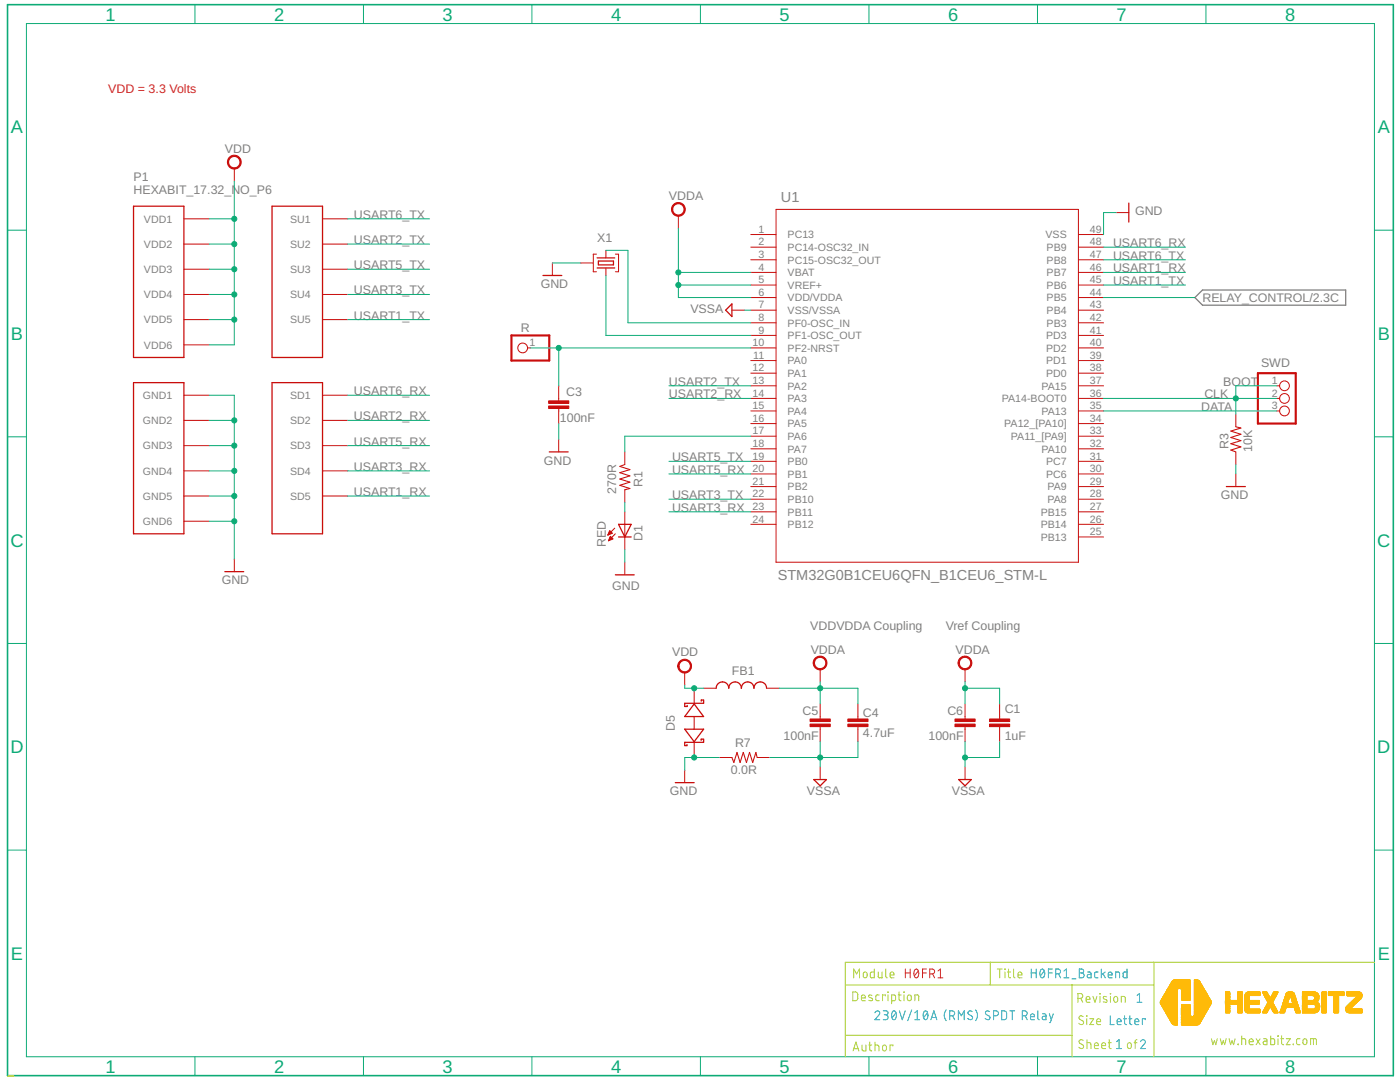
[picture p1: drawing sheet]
<svg xmlns="http://www.w3.org/2000/svg" width="279mm" height="216mm" viewBox="0 0 279 216" stroke-linecap="round" stroke-linejoin="round" font-family="sans-serif">
<defs><g id="words">
<g font-size="3.6" fill="#0dab76">
<text x="21.1" y="4.1">1</text>
<text x="54.7" y="4.1">2</text>
<text x="88.3" y="4.1">3</text>
<text x="122" y="4.1">4</text>
<text x="155.6" y="4.1">5</text>
<text x="189.2" y="4.1">6</text>
<text x="222.8" y="4.1">7</text>
<text x="256.5" y="4.1">8</text>
<text x="2.2" y="26.6">A</text>
<text x="275" y="26.6">A</text>
<text x="2.2" y="67.8">B</text>
<text x="275" y="67.8">B</text>
<text x="2.1" y="109.1">C</text>
<text x="274.9" y="109.1">C</text>
<text x="2.1" y="150.3">D</text>
<text x="274.9" y="150.3">D</text>
<text x="2.2" y="191.5">E</text>
<text x="275" y="191.5">E</text>
<text x="21.1" y="214">1</text>
<text x="54.7" y="214">2</text>
<text x="88.3" y="214">3</text>
<text x="122" y="214">4</text>
<text x="155.6" y="214">5</text>
<text x="189.2" y="214">6</text>
<text x="222.8" y="214">7</text>
<text x="256.5" y="214">8</text>
</g>
<g font-size="2.9" fill="#808080">
<text x="155.9" y="40.3">U1</text>
<text x="155.2" y="115.7">STM32G0B1CEU6QFN_B1CEU6_STM-L</text>
</g>
<text font-size="2.5" fill="#d62525" x="21.6" y="18.5">VDD = 3.3 Volts</text>
<g font-size="2.5" fill="#808080">
<text x="44.9" y="30.5">VDD</text>
<text x="26.6" y="38.6">HEXABIT_17.32_NO_P6</text>
<text x="26.6" y="36.1">P1</text>
<text x="133.5" y="39.9">VDDA</text>
<text x="70.6" y="43.7">USART6_TX</text>
<text x="226.5" y="42.9">GND</text>
<text x="70.6" y="48.7">USART2_TX</text>
<text x="70.6" y="53.7">USART5_TX</text>
<text x="119.2" y="48.3">X1</text>
<text x="222.1" y="51.8">USART6_TX</text>
<text x="222.1" y="49.3">USART6_RX</text>
<text x="70.6" y="58.8">USART3_TX</text>
<text x="107.9" y="57.5">GND</text>
<text x="222.1" y="54.4">USART1_RX</text>
<text x="222.1" y="56.9">USART1_TX</text>
<text x="70.6" y="63.8">USART1_TX</text>
<text x="137.8" y="62.5">VSSA</text>
<text x="240" y="60.3">RELAY_CONTROL/2.3C</text>
<text x="104" y="66.3">R</text>
<text x="133.5" y="77">USART2_TX</text>
<text x="244.1" y="77">BOOT</text>
<text x="251.7" y="73.2">SWD</text>
<text x="70.6" y="83.9">USART2_RX</text>
<text x="70.6" y="78.9">USART6_RX</text>
<text x="113" y="79.1">C3</text>
<text x="133.5" y="79.5">USART2_RX</text>
<text x="239.7" y="82">DATA</text>
<text x="240.4" y="79.5">CLK</text>
<text x="70.6" y="88.9">USART5_RX</text>
<text x="111.8" y="84.1">100nF</text>
<text x="245.2" y="89.6" transform="rotate(-90 245.2 89.6)">R3</text>
<text x="70.6" y="93.9">USART3_RX</text>
<text x="108.5" y="92.7">GND</text>
<text x="134.1" y="94.6">USART5_RX</text>
<text x="134.1" y="92.1">USART5_TX</text>
<text x="249.9" y="90.2" transform="rotate(-90 249.9 90.2)">10K</text>
<text x="70.6" y="99">USART1_RX</text>
<text x="122.9" y="98.6" transform="rotate(-90 122.9 98.6)">270R</text>
<text x="128.2" y="97.1" transform="rotate(-90 128.2 97.1)">R1</text>
<text x="134.1" y="99.6">USART3_TX</text>
<text x="243.7" y="99.6">GND</text>
<text x="128.2" y="107.9" transform="rotate(-90 128.2 107.9)">D1</text>
<text x="134.1" y="102.1">USART3_RX</text>
<text x="120.9" y="109.2" transform="rotate(-90 120.9 109.2)">RED</text>
<text x="44.2" y="116.6">GND</text>
<text x="122.2" y="117.7">GND</text>
<text x="161.7" y="125.8">VDDVDDA Coupling</text>
<text x="188.7" y="125.8">Vref Coupling</text>
<text x="134.1" y="130.9">VDD</text>
<text x="161.8" y="130.4">VDDA</text>
<text x="190.7" y="130.4">VDDA</text>
<text x="146.1" y="134.7">FB1</text>
<text x="160.2" y="142.6">C5</text>
<text x="172.2" y="143">C4</text>
<text x="189.1" y="142.6">C6</text>
<text x="200.5" y="142.3">C1</text>
<text x="134.7" y="145.9" transform="rotate(-90 134.7 145.9)">D5</text>
<text x="146.7" y="149">R7</text>
<text x="156.4" y="147.6">100nF</text>
<text x="172.2" y="147.1">4.7uF</text>
<text x="185.3" y="147.6">100nF</text>
<text x="200.5" y="147.8">1uF</text>
<text x="145.9" y="154.4">0.0R</text>
<text x="133.7" y="158.7">GND</text>
<text x="161" y="158.7">VSSA</text>
<text x="189.9" y="158.7">VSSA</text>
</g>
<g font-size="2.1" fill="#808080">
<text x="28.7" y="44.4">VDD1</text>
<text x="57.9" y="44.4">SU1</text>
<text x="151.4" y="46.5">1</text>
<text x="157.2" y="47.6">PC13</text>
<text x="208.6" y="47.6">VSS</text>
<text x="217.5" y="46.5">49</text>
<text x="28.7" y="49.4">VDD2</text>
<text x="57.9" y="49.4">SU2</text>
<text x="151.4" y="49">2</text>
<text x="151.4" y="51.5">3</text>
<text x="151.4" y="54">4</text>
<text x="157.2" y="50.1">PC14-OSC32_IN</text>
<text x="157.2" y="52.6">PC15-OSC32_OUT</text>
<text x="208.9" y="52.6">PB8</text>
<text x="208.9" y="50.1">PB9</text>
<text x="217.5" y="54">46</text>
<text x="217.5" y="51.5">47</text>
<text x="217.5" y="49">48</text>
<text x="28.7" y="54.5">VDD3</text>
<text x="28.7" y="59.5">VDD4</text>
<text x="57.9" y="54.5">SU3</text>
<text x="57.9" y="59.5">SU4</text>
<text x="151.4" y="56.5">5</text>
<text x="151.4" y="59">6</text>
<text x="157.2" y="55.1">VBAT</text>
<text x="157.2" y="57.6">VREF+</text>
<text x="208.9" y="57.6">PB6</text>
<text x="208.9" y="55.1">PB7</text>
<text x="217.5" y="59">44</text>
<text x="217.5" y="56.5">45</text>
<text x="28.7" y="64.5">VDD5</text>
<text x="57.9" y="64.5">SU5</text>
<text x="151.4" y="61.5">7</text>
<text x="151.4" y="64.1">8</text>
<text x="157.2" y="60.1">VDD/VDDA</text>
<text x="157.2" y="62.6">VSS/VSSA</text>
<text x="157.2" y="65.2">PF0-OSC_IN</text>
<text x="208.9" y="65.2">PB3</text>
<text x="208.9" y="62.6">PB4</text>
<text x="208.9" y="60.1">PB5</text>
<text x="217.5" y="64.1">42</text>
<text x="217.5" y="61.5">43</text>
<text x="28.7" y="69.6">VDD6</text>
<text x="105.6" y="69.1">1</text>
<text x="150.2" y="69.1">10</text>
<text x="150.3" y="71.6">11</text>
<text x="151.4" y="66.6">9</text>
<text x="157.2" y="67.7">PF1-OSC_OUT</text>
<text x="157.2" y="70.2">PF2-NRST</text>
<text x="208.8" y="70.2">PD2</text>
<text x="208.8" y="67.7">PD3</text>
<text x="217.5" y="71.6">39</text>
<text x="217.5" y="69.1">40</text>
<text x="217.5" y="66.6">41</text>
<text x="150.2" y="74.1">12</text>
<text x="150.2" y="76.6">13</text>
<text x="157.2" y="72.7">PA0</text>
<text x="157.2" y="75.2">PA1</text>
<text x="157.2" y="77.7">PA2</text>
<text x="207.8" y="77.7">PA15</text>
<text x="208.8" y="75.2">PD0</text>
<text x="208.8" y="72.7">PD1</text>
<text x="217.5" y="76.6">37</text>
<text x="217.5" y="74.1">38</text>
<text x="253.8" y="76.6">1</text>
<text x="28.5" y="79.6">GND1</text>
<text x="57.9" y="79.6">SD1</text>
<text x="150.2" y="79.1">14</text>
<text x="150.2" y="81.7">15</text>
<text x="157.2" y="80.2">PA3</text>
<text x="157.2" y="82.8">PA4</text>
<text x="199.9" y="80.2">PA14-BOOT0</text>
<text x="207.8" y="82.8">PA13</text>
<text x="217.5" y="81.7">35</text>
<text x="217.5" y="79.1">36</text>
<text x="253.8" y="79.1">2</text>
<text x="253.8" y="81.7">3</text>
<text x="28.5" y="84.6">GND2</text>
<text x="28.5" y="89.7">GND3</text>
<text x="57.9" y="84.6">SD2</text>
<text x="57.9" y="89.7">SD3</text>
<text x="150.2" y="84.2">16</text>
<text x="150.2" y="86.7">17</text>
<text x="150.2" y="89.2">18</text>
<text x="157.2" y="85.3">PA5</text>
<text x="157.2" y="87.8">PA6</text>
<text x="200.4" y="85.3">PA12_[PA10]</text>
<text x="201.7" y="87.8">PA11_[PA9]</text>
<text x="217.5" y="89.2">32</text>
<text x="217.5" y="86.7">33</text>
<text x="217.5" y="84.2">34</text>
<text x="28.5" y="94.7">GND4</text>
<text x="57.9" y="94.7">SD4</text>
<text x="150.2" y="91.7">19</text>
<text x="150.2" y="94.2">20</text>
<text x="157.2" y="90.3">PA7</text>
<text x="157.2" y="92.8">PB0</text>
<text x="157.2" y="95.3">PB1</text>
<text x="207.8" y="90.3">PA10</text>
<text x="208.8" y="95.3">PC6</text>
<text x="208.8" y="92.8">PC7</text>
<text x="217.5" y="94.2">30</text>
<text x="217.5" y="91.7">31</text>
<text x="28.5" y="99.7">GND5</text>
<text x="57.9" y="99.7">SD5</text>
<text x="150.2" y="96.7">21</text>
<text x="150.2" y="99.3">22</text>
<text x="150.2" y="101.8">23</text>
<text x="157.2" y="97.8">PB2</text>
<text x="157.2" y="100.4">PB10</text>
<text x="209" y="100.4">PA8</text>
<text x="209" y="97.8">PA9</text>
<text x="217.5" y="101.8">27</text>
<text x="217.5" y="99.3">28</text>
<text x="217.5" y="96.7">29</text>
<text x="28.5" y="104.8">GND6</text>
<text x="150.2" y="104.3">24</text>
<text x="157.2" y="102.9">PB11</text>
<text x="157.2" y="105.4">PB12</text>
<text x="207.7" y="107.9">PB13</text>
<text x="207.7" y="105.4">PB14</text>
<text x="207.7" y="102.9">PB15</text>
<text x="217.5" y="106.8">25</text>
<text x="217.5" y="104.3">26</text>
</g>
</g></defs>
<path d="M238.5 59.4l1.5-1.5h28.6v3h-28.6z" fill="none" stroke="#808080" stroke-width=".25"/>
<g fill="none" stroke="#c90d0c" stroke-width=".25">
<path d="M26.6 41.1h10.1v30.2h-10.1zM54.3 41.1h10.1v30.2h-10.1zM108.4 55h3.7M119.2 53.5h3.5M119.2 51.5h3.5M119.4 52.1h3v.8h-3zM225.3 40.5v3.8M26.6 76.3h10.1v30.2h-10.1zM54.3 76.3h10.1v30.2h-10.1zM146.1 60.6v2.6l-1.3-1.3zM109.6 90.2h3.8M244.8 97.1h3.7"/>
<path d="M44.9 114.1h3.7M122.8 114.7h3.8M123.4 104.6h2.6l-1.3 2.5zM123.4 107.1h2.6M140 139.9v-.2h.4v.6h-3.7v.7h.4v-.2M142.9 137.3a1.25 1.25 0 0 1 1.3-1.2 1.25 1.25 0 0 1 1.2 1.2 1.26 1.26 0 0 1 1.3-1.2 1.26 1.26 0 0 1 1.3 1.2 1.26 1.26 0 0 1 1.2-1.2 1.26 1.26 0 0 1 1.3 1.2 1.26 1.26 0 0 1 1.2-1.2 1.26 1.26 0 0 1 1.3 1.2M134.8 156.2h3.7M136.7 145.5h3.7l-1.9 2.5zM138.5 140.5l1.9 2.5h-3.7zM140.4 147.5v.6h-3.7v.7h.4v-.3M140.4 147.5h-.5v.2M162.4 155.6h2.5l-1.2 1.2z"/>
<path d="M191.3 155.6h2.5l-1.2 1.2z"/>
</g>
<g fill="none" stroke="#c90d0c" stroke-width=".2">
<path d="M46.8 33.6v2.5M36.7 43.7h5M36.7 48.7h5M36.7 53.7h5M36.7 58.8h5M64.4 43.7h5M64.4 48.7h5M64.4 53.7h5M64.4 58.8h5M110.2 52.5v2.5M115.9 52.5h2.5M119 50.7h-.6v3.5h.6"/>
<path d="M120.9 50v1.5M120.9 53.5v1.5M122.8 50.7h.6v3.5h-.6M135.4 43v2.6M149.8 46.8h5.1M149.8 49.3h5.1M149.8 51.8h5.1M149.8 54.4h5.1M149.8 56.9h5.1M149.8 59.4h5.1M154.9 41.8h60.3v70.4h-60.3zM215.2 46.8h5"/>
<path d="M215.2 49.3h5M215.2 51.8h5M215.2 54.4h5M215.2 56.9h5M215.2 59.4h5M222.8 42.4h2.5M36.7 63.8h5M36.7 68.8h5M36.7 78.9h5M64.4 63.8h5M64.4 78.9h5M105.3 69.4h.6"/>
<path d="M111.5 77v3M146.1 61.9h2.5M149.8 61.9h5.1M149.8 64.4h5.1M149.8 66.9h5.1M149.8 69.4h5.1M149.8 71.9h5.1M149.8 74.5h5.1M149.8 77h5.1M149.8 79.5h5.1M215.2 61.9h5M215.2 64.4h5"/>
<path d="M215.2 66.9h5M215.2 69.4h5M215.2 71.9h5M215.2 74.5h5M215.2 77h5M215.2 79.5h5M254.8 77h.6M254.8 79.5h.6M36.7 83.9h5M36.7 88.9h5M36.7 94h5M36.7 99h5"/>
<path d="M64.4 83.9h5M64.4 88.9h5M64.4 94h5M64.4 99h5M111.5 81.5v3M111.5 87.7v2.5M124.7 90.2v2.5M124.7 97.7v2.5M149.8 82h5.1M149.8 84.5h5.1M149.8 87h5.1M149.8 89.6h5.1"/>
<path d="M149.8 92.1h5.1M149.8 94.6h5.1M149.8 97.1h5.1M149.8 99.6h5.1M215.2 82h5M215.2 84.5h5M215.2 87h5M215.2 89.6h5M215.2 92.1h5M215.2 94.6h5M215.2 97.1h5M215.2 99.6h5"/>
<path d="M246.6 82.6v2.6M246.6 90.2v2.5M246.6 94.6v2.5M254.8 82h.6M36.7 104h5M46.8 111.5v2.6M121.3 106.7h.1M121.4 106.6h.3M121.4 106.5h.6M121.5 106.4h.7M121.5 107.8h.2M121.5 106.3h.5"/>
<path d="M121.5 107.7h.5M121.6 106.1h.3M121.6 107.5h.6M121.6 106h.2M121.6 107.4h.6M121.7 105.9l.5 .5-.9 .4zM121.7 107.3h.4M121.7 107.2h.3M121.8 107.1h.1M121.8 107l.5 .5-.9 .4zM122.7 105.4l-1.4 1.4M122.8 106.5l-1.4 1.4"/>
<path d="M124.7 102.1v7.6M124.7 112.2v2.5M149.8 102.1h5.1M149.8 104.6h5.1M215.2 102.1h5M215.2 104.6h5M215.2 107.1h5M136.7 134.2v2.5M138.5 137.9v2.6M140.4 137.3h2.5M153 137.3h2.5M163.7 133.5v2.6"/>
<path d="M192.6 133.5v2.6M136.7 153.7v2.5M138.5 143v2.5M138.5 148v2.5M143.6 151.2h2.5M151.1 151.2h2.5M163.7 140.5v3M163.7 145v3M163.7 153v2.6M171.2 140.5v3M171.2 145v3M192.6 140.5v3"/>
<path d="M192.6 145v3M192.6 153v2.6M199.5 140.5v3M199.5 145v3"/>
<circle cx="104.3" cy="69.4" r=".97"/>
<circle cx="256.3" cy="79.5" r=".97"/>
<circle cx="256.3" cy="77" r=".97"/>
<circle cx="256.3" cy="82" r=".97"/>
</g>
<g fill="#c90d0c" stroke="#c90d0c" stroke-width=".2">
<path d="M45.7 31.4a1.39 1.39 0 0 1 2.2 .2 1.39 1.39 0 0 1-.8 2.1 1.39 1.39 0 0 1-1.7-1.4h.2a1.13 1.13 0 0 1 1.7-.9 1.13 1.13 0 0 1 .1 1.9 1.13 1.13 0 0 1-1.7-.7l-.1-.3h-.2z" fill-rule="evenodd"/>
<path d="M135.6 132a1.38 1.38 0 0 1 2.2 .2 1.38 1.38 0 0 1-.8 2.1 1.38 1.38 0 0 1-1.7-1.4h.2a1.14 1.14 0 0 1 1.6-1 1.14 1.14 0 0 1 .3 1.8 1.14 1.14 0 0 1-1.8-.5l-.1-.3h-.2z" fill-rule="evenodd"/>
<path d="M162.7 131.3a1.38 1.38 0 0 1 2.2 .3 1.38 1.38 0 0 1-.9 2 1.38 1.38 0 0 1-1.7-1.3h.2a1.14 1.14 0 0 1 1.6-1.1 1.14 1.14 0 0 1 .3 1.9 1.14 1.14 0 0 1-1.8-.5l-.1-.3h-.2z" fill-rule="evenodd"/>
<path d="M191.6 131.3a1.38 1.38 0 0 1 2.2 .3 1.38 1.38 0 0 1-.9 2 1.38 1.38 0 0 1-1.7-1.3h.3a1.14 1.14 0 0 1 1.5-1.1 1.14 1.14 0 0 1 .3 1.9 1.14 1.14 0 0 1-1.8-.5v-.3h-.3z" fill-rule="evenodd"/>
<path d="M134.4 40.8a1.38 1.38 0 0 1 2.2 .3 1.38 1.38 0 0 1-.8 2 1.38 1.38 0 0 1-1.8-1.3h.3a1.13 1.13 0 0 1 1.6-1 1.13 1.13 0 0 1 .2 1.9 1.13 1.13 0 0 1-1.8-.6v-.3h-.3z" fill-rule="evenodd"/>
</g>
<path d="M124.7 92.7l-1 .4 2 .6-2 .6 2 .7-2 .6 2 .6-2 .6 2 .7-1 .2M246.6 85.2l1 .2-2 .6 2 .7-2 .6 2 .6-2 .6 2 .7-2 .6 1 .4M146.1 151.2l.4 .9 .6-2 .6 2 .6-2 .7 2 .6-2 .6 2 .7-2 .2 1.1" fill="none" stroke="#c90d0c" stroke-width=".21"/>
<path d="M102.1 66.9h7.5v5h-7.5zM251 74.5h7.6v10h-7.6z" fill="none" stroke="#c90d0c" stroke-width=".42"/>
<g fill="#c90d0c" stroke="#c90d0c" stroke-width=".2">
<path d="M109.5 81h4v.5h-4z"/>
<path d="M109.5 80h4v.5h-4z"/>
<path d="M161.7 144.5h4v.5h-4z"/>
<path d="M161.7 143.5h4v.5h-4z"/>
<path d="M190.6 144.5h4v.5h-4z"/>
<path d="M190.6 143.5h4v.5h-4z"/>
<path d="M169.2 144.5h4v.5h-4z"/>
<path d="M169.2 143.5h4v.5h-4z"/>
<path d="M197.5 144.5h4v.5h-4z"/>
<path d="M197.5 143.5h4v.5h-4z"/>
</g>
<path d="M1.5 .9h276.6v213.7h-276.6z" fill="none" stroke="#0dab76" stroke-width=".32"/>
<g fill="none" stroke="#0dab76" stroke-width=".2">
<path d="M5.3 4.7h269v206.2h-269zM38.9 .9v3.8M72.5 .9v3.8M106.2 .9v3.8M139.8 .9v3.8M173.4 .9v3.8M207.1 .9v3.8M240.7 .9v3.8M46.8 36.1v32.7h-5.1M1.5 45.9h3.8M41.7 43.7h5.1M41.7 48.7h5.1"/>
<path d="M41.7 53.7h5.1M41.7 58.8h5.1M69.4 43.7h16.3M69.4 48.7h16.3M69.4 53.7h16.3M69.4 58.8h16.3M110.2 52.5h5.7M120.9 55v11.9h28.9M120.9 50h4.4v14.4h24.5M135.4 45.6v13.8h14.4M135.4 56.9h14.4M135.4 54.4h14.4"/>
<path d="M220.2 59.4h18.3M220.2 56.9h16.4M220.2 54.4h16.4M220.2 51.8h16.4M220.2 49.3h16.4M222.8 42.4h-2.6v4.4M274.3 45.9h3.8M41.7 78.9h5.1v32.6M41.7 63.8h5.1M69.4 63.8h16.3M69.4 78.9h16.3M105.9 69.4h43.9"/>
<path d="M111.5 69.4v7.6M133.5 77h16.3M133.5 79.5h16.3M148.6 61.9h1.2M220.2 79.5h34.6M254.8 77h-8.2v5.6M1.5 87.2h3.8M41.7 83.9h5.1M41.7 88.9h5.1M41.7 94h5.1M41.7 99h5.1M69.4 83.9h16.3"/>
<path d="M69.4 88.9h16.3M69.4 94h16.3M69.4 99h16.3M111.5 84.5v3.2M133.5 99.6h16.3M133.5 94.6h16.3M133.5 92.1h16.3M149.8 87h-25.1v3.2M220.2 82h34.6M246.6 92.7v1.9M274.3 87.2h3.8M41.7 104h5.1"/>
<path d="M124.7 100.2v1.9M124.7 109.7v2.5M133.5 102.1h16.3M1.5 128.4h3.8M136.7 136.7v.6h3.7M138.5 137.3v.6M155.5 137.3h15.7v3.2M163.7 136.1v4.4M192.6 137.3h6.9v3.2M192.6 136.1v4.4M274.3 128.4h3.8M138.5 150.5v.7"/>
<path d="M143.6 151.2h-6.9v2.5M163.7 148v5M171.2 148v3.2h-17.6M192.6 148v5M199.5 148v3.2h-6.9M1.5 169.6h3.8M274.3 169.6h3.8M38.9 210.9v3.7M72.5 210.9v3.7M106.2 210.9v3.7M139.8 210.9v3.7M173.4 210.9v3.7"/>
<path d="M207.1 210.9v3.7M240.7 210.9v3.7"/>
</g>
<g fill="#0dab76" stroke="#0dab76" stroke-width=".2">
<circle cx="46.8" cy="43.7" r=".51"/>
<circle cx="46.8" cy="48.7" r=".51"/>
<circle cx="46.8" cy="53.7" r=".51"/>
<circle cx="46.8" cy="58.8" r=".51"/>
<circle cx="46.8" cy="63.8" r=".51"/>
<circle cx="138.5" cy="137.3" r=".51"/>
<circle cx="46.8" cy="83.9" r=".51"/>
<circle cx="46.8" cy="88.9" r=".51"/>
<circle cx="46.8" cy="94" r=".51"/>
<circle cx="46.8" cy="99" r=".51"/>
<circle cx="46.8" cy="104" r=".51"/>
<circle cx="138.5" cy="151.2" r=".51"/>
<circle cx="135.4" cy="56.9" r=".51"/>
<circle cx="135.4" cy="54.4" r=".51"/>
<circle cx="163.7" cy="137.3" r=".51"/>
<circle cx="192.6" cy="137.3" r=".51"/>
<circle cx="163.7" cy="151.2" r=".51"/>
<circle cx="192.6" cy="151.2" r=".51"/>
<circle cx="246.6" cy="79.5" r=".51"/>
<circle cx="111.5" cy="69.4" r=".51"/>
</g>
<g fill="#ffba08" stroke="#ffba08" stroke-width=".2">
<path d="M234.4 204.5h.6z"/>
<path d="M235.8 204.5h3.2z"/>
<path d="M234.2 204.5h.8z"/>
<path d="M235.8 204.5h3.3z"/>
<path d="M234.1 204.4l.8 .1z"/>
<path d="M235.8 204.4l3.4 .1z"/>
<path d="M234.1 204.4h.9z"/>
<path d="M235.8 204.4h3.4z"/>
<path d="M234 204.4h1z"/>
<path d="M235.8 204.4h3.5z"/>
<path d="M234 204.3l.9 .1z"/>
<path d="M235.8 204.3l3.5 .1z"/>
<path d="M234 204.3h1z"/>
<path d="M235.8 204.3h3.5z"/>
<path d="M235.8 204.3h3.6z"/>
<path d="M233.9 204.2l1.1 .1z"/>
<path d="M235.8 204.2l3.6 .1z"/>
<path d="M233.9 204.2h1z"/>
<path d="M235.8 204.2h3.6z"/>
<path d="M233.8 204.1l1.1 .1z"/>
<path d="M235.8 204.1l3.7 .1z"/>
<path d="M233.8 204.1h1.1z"/>
<path d="M235.8 204.1h3.7z"/>
<path d="M233.8 204l1.2 .1z"/>
<path d="M235.8 204l3.7 .1z"/>
<path d="M233.8 204h1.2z"/>
<path d="M235.8 204h3.7z"/>
<path d="M233.7 204h1.3z"/>
<path d="M235.8 204h3.8z"/>
<path d="M233.7 203.9l1.3 .1z"/>
<path d="M235.8 203.9l3.8 .1z"/>
<path d="M233.7 203.9h1.2z"/>
<path d="M235.8 203.9h3.8z"/>
<path d="M233.7 203.8l1.3 .1z"/>
<path d="M235.8 203.8l3.8 .1z"/>
<path d="M235.8 203.8l3.9 .1z"/>
<path d="M233.7 203.8h1.3z"/>
<path d="M235.8 203.8h3.9z"/>
<path d="M233.6 203.8h1.4z"/>
<path d="M233.6 203.7l1.4 .1z"/>
<path d="M235.8 203.7l3.9 .1z"/>
<path d="M233.6 203.7h1.3z"/>
<path d="M235.8 203.7h3.9z"/>
<path d="M233.6 203.6l1.3 .1z"/>
<path d="M235.8 203.6l3.9 .1z"/>
<path d="M233.6 203.6l1.4 .1z"/>
<path d="M235.8 203.6l4 .1z"/>
<path d="M233.6 203.6h1.4z"/>
<path d="M235.8 203.6h4z"/>
<path d="M233.5 203.5l1.5 .1z"/>
<path d="M235.8 203.5l4 .1z"/>
<path d="M233.5 203.5h1.5z"/>
<path d="M235.8 203.5h4z"/>
<path d="M235.8 203.5h4.1z"/>
<path d="M233.4 203.4l1.6 .1z"/>
<path d="M235.8 203.4l4.1 .1z"/>
<path d="M233.4 203.4h1.6z"/>
<path d="M235.8 203.4h4.1z"/>
<path d="M233.4 203.3l1.6 .1z"/>
<path d="M235.8 203.3l4.1 .1z"/>
<path d="M233.4 203.3h1.6z"/>
<path d="M235.8 203.3h4.2z"/>
<path d="M233.3 203.2l1.7 .1z"/>
<path d="M235.8 203.2l4.2 .1z"/>
<path d="M233.3 203.2h1.7z"/>
<path d="M235.8 203.2h4.2z"/>
<path d="M233.3 203.1l1.7 .1z"/>
<path d="M235.8 203.1l4.3 .1z"/>
<path d="M233.3 203.1h1.7z"/>
<path d="M235.8 203.1h4.3z"/>
<path d="M233.2 203.1h1.8z"/>
<path d="M233.2 203l1.8 .1z"/>
<path d="M235.8 203l4.3 .1z"/>
<path d="M233.2 203h1.8z"/>
<path d="M235.8 203h4.3z"/>
<path d="M233.2 202.9l1.8 .1z"/>
<path d="M235.8 202.9l4.4 .1z"/>
<path d="M233.1 202.9h1.8z"/>
<path d="M235.8 202.9h4.4z"/>
<path d="M233.1 202.8l1.9 .1z"/>
<path d="M235.8 202.8l2 .1z"/>
<path d="M238.1 202.8l2.1 .1z"/>
<path d="M233.1 202.8h1.9z"/>
<path d="M235.8 202.8h2z"/>
<path d="M238.1 202.8h2.2z"/>
<path d="M235.8 202.8h1.9z"/>
<path d="M238.2 202.8h2z"/>
<path d="M233.1 202.7l1.9 .1z"/>
<path d="M235.8 202.7l1.9 .1z"/>
<path d="M238.2 202.7l2.1 .1z"/>
<path d="M233 202.7h2z"/>
<path d="M235.8 202.7h1.8z"/>
<path d="M238.2 202.7h2.1z"/>
<path d="M238.3 202.7h2z"/>
<path d="M233 202.6l1.9 .1z"/>
<path d="M235.8 202.6l1.8 .1z"/>
<path d="M238.3 202.6l2 .1z"/>
<path d="M233 202.6h1.9z"/>
<path d="M235.8 202.6h1.8z"/>
<path d="M238.3 202.6h2.1z"/>
<path d="M233 202.6h2z"/>
<path d="M232.9 202.5l2.1 .1z"/>
<path d="M235.8 202.5l1.8 .1z"/>
<path d="M238.4 202.5l2 .1z"/>
<path d="M232.9 202.5h2.1z"/>
<path d="M235.8 202.5h1.8z"/>
<path d="M238.4 202.5h2z"/>
<path d="M235.8 202.5h1.7z"/>
<path d="M232.9 202.4l2 .1z"/>
<path d="M235.8 202.4l1.7 .1z"/>
<path d="M238.4 202.4l2 .1z"/>
<path d="M232.9 202.4h2z"/>
<path d="M235.8 202.4h1.7z"/>
<path d="M238.4 202.4h2.1z"/>
<path d="M232.9 202.4h2.1z"/>
<path d="M232.8 202.3l2.2 .1z"/>
<path d="M235.8 202.3l1.7 .1z"/>
<path d="M238.4 202.3l2.1 .1z"/>
<path d="M232.8 202.3h2.2z"/>
<path d="M235.8 202.3h1.7z"/>
<path d="M238.4 202.3h2.1z"/>
<path d="M232.8 202.2l2.2 .1z"/>
<path d="M235.8 202.2l1.7 .1z"/>
<path d="M238.4 202.2l2.2 .1z"/>
<path d="M232.7 202.2h2.3z"/>
<path d="M235.8 202.2h1.7z"/>
<path d="M238.4 202.2h2.2z"/>
<path d="M232.7 202.1l2.3 .1z"/>
<path d="M235.8 202.1l1.7 .1z"/>
<path d="M238.4 202.1l2.2 .1z"/>
<path d="M232.7 202.1l2.2 .1z"/>
<path d="M232.7 202.1h2.3z"/>
<path d="M235.8 202.1h1.7z"/>
<path d="M238.4 202.1h2.2z"/>
<path d="M244.6 202.1h.8z"/>
<path d="M247.1 202.1h.8z"/>
<path d="M248.9 202.1h2.5z"/>
<path d="M252 202.1h.8z"/>
<path d="M254.3 202.1h.8z"/>
<path d="M255.4 202.1h.9z"/>
<path d="M258.6 202.1h.9z"/>
<path d="M259.9 202.1h2.5z"/>
<path d="M263.8 202.1h.9z"/>
<path d="M266.3 202.1h.8z"/>
<path d="M269.2 202.1h2.6z"/>
<path d="M232.7 202l2.3 .1z"/>
<path d="M235.8 202l1.7 .1z"/>
<path d="M238.4 202l2.2 .1z"/>
<path d="M244.6 202l.8 .1z"/>
<path d="M247 202l.9 .1z"/>
<path d="M248.8 202l2.7 .1z"/>
<path d="M252 202l.8 .1z"/>
<path d="M254.2 202l.9 .1z"/>
<path d="M255.4 202l.9 .1z"/>
<path d="M258.6 202l.9 .1z"/>
<path d="M259.9 202l2.7 .1z"/>
<path d="M263.8 202l.9 .1z"/>
<path d="M266.2 202l.9 .1z"/>
<path d="M269 202l2.8 .1z"/>
<path d="M232.6 202l2.4 .1z"/>
<path d="M238.4 202l2.3 .1z"/>
<path d="M252 202l.9 .1z"/>
<path d="M255.5 202l.9 .1z"/>
<path d="M259.9 202l2.8 .1z"/>
<path d="M268.9 202l2.9 .1z"/>
<path d="M232.6 202h2.4z"/>
<path d="M235.8 202h1.7z"/>
<path d="M238.4 202h2.3z"/>
<path d="M244.6 202h.8z"/>
<path d="M247 202h.9z"/>
<path d="M248.7 202h2.8z"/>
<path d="M252 202h.8z"/>
<path d="M254.1 202h.9z"/>
<path d="M255.5 202h.8z"/>
<path d="M258.6 202h.9z"/>
<path d="M259.9 202h2.8z"/>
<path d="M263.8 202h.9z"/>
<path d="M266.2 202h.9z"/>
<path d="M268.9 202h2.9z"/>
<path d="M252 202h.9z"/>
<path d="M255.5 202h.9z"/>
<path d="M259.9 202h2.9z"/>
<path d="M232.6 201.9l2.3 .1z"/>
<path d="M235.8 201.9l1.7 .1z"/>
<path d="M238.4 201.9l2.3 .1z"/>
<path d="M244.6 201.9l.8 .1z"/>
<path d="M247 201.9l.9 .1z"/>
<path d="M248.7 201.9l2.8 .1z"/>
<path d="M252 201.9l.9 .1z"/>
<path d="M254.1 201.9l.9 .1z"/>
<path d="M255.5 201.9l.9 .1z"/>
<path d="M258.6 201.9l.9 .1z"/>
<path d="M259.9 201.9l3 .1z"/>
<path d="M263.8 201.9l.9 .1z"/>
<path d="M266.2 201.9l.9 .1z"/>
<path d="M268.8 201.9l3 .1z"/>
<path d="M232.6 201.9h2.3z"/>
<path d="M235.8 201.9h1.7z"/>
<path d="M238.4 201.9h2.3z"/>
<path d="M244.6 201.9h.8z"/>
<path d="M247 201.9h.9z"/>
<path d="M248.6 201.9h2.9z"/>
<path d="M252 201.9h.9z"/>
<path d="M254.1 201.9h.9z"/>
<path d="M255.5 201.9h.9z"/>
<path d="M258.6 201.9h.9z"/>
<path d="M259.9 201.9h3z"/>
<path d="M263.8 201.9h.9z"/>
<path d="M266.2 201.9h.9z"/>
<path d="M268.8 201.9h3z"/>
<path d="M232.6 201.8l2.4 .1z"/>
<path d="M235.8 201.8l1.7 .1z"/>
<path d="M238.4 201.8l2.4 .1z"/>
<path d="M244.6 201.8l.8 .1z"/>
<path d="M247 201.8l.9 .1z"/>
<path d="M248.6 201.8l2.9 .1z"/>
<path d="M252 201.8l.9 .1z"/>
<path d="M254.1 201.8l.9 .1z"/>
<path d="M255.5 201.8l.9 .1z"/>
<path d="M258.6 201.8l.9 .1z"/>
<path d="M259.9 201.8l3.1 .1z"/>
<path d="M263.8 201.8l.9 .1z"/>
<path d="M266.2 201.8l.9 .1z"/>
<path d="M268.7 201.8l3.1 .1z"/>
<path d="M252.1 201.8l.9 .1z"/>
<path d="M254 201.8l.9 .1z"/>
<path d="M258.6 201.8l.8 .1z"/>
<path d="M232.5 201.8h2.5z"/>
<path d="M235.8 201.8h1.7z"/>
<path d="M238.4 201.8h2.4z"/>
<path d="M244.6 201.8h.8z"/>
<path d="M247 201.8h.9z"/>
<path d="M248.5 201.8h3z"/>
<path d="M252.1 201.8h.9z"/>
<path d="M254 201.8h.9z"/>
<path d="M255.5 201.8h1z"/>
<path d="M258.6 201.8h.8z"/>
<path d="M259.9 201.8h3.1z"/>
<path d="M263.8 201.8h.9z"/>
<path d="M266.2 201.8h.9z"/>
<path d="M268.7 201.8h3.1z"/>
<path d="M254 201.8h1z"/>
<path d="M258.5 201.8h1z"/>
<path d="M259.9 201.8h3.2z"/>
<path d="M232.5 201.7l2.5 .1z"/>
<path d="M235.8 201.7l1.7 .1z"/>
<path d="M238.4 201.7l2.5 .1z"/>
<path d="M244.6 201.7l.8 .1z"/>
<path d="M247 201.7l.9 .1z"/>
<path d="M248.5 201.7l3 .1z"/>
<path d="M252.1 201.7l.9 .1z"/>
<path d="M254 201.7l.9 .1z"/>
<path d="M255.5 201.7l1 .1z"/>
<path d="M258.5 201.7l.9 .1z"/>
<path d="M259.9 201.7l3.2 .1z"/>
<path d="M263.8 201.7l.9 .1z"/>
<path d="M266.2 201.7l.9 .1z"/>
<path d="M268.6 201.7l3.2 .1z"/>
<path d="M232.5 201.7h2.4z"/>
<path d="M235.8 201.7h1.7z"/>
<path d="M238.4 201.7h2.5z"/>
<path d="M244.6 201.7h.8z"/>
<path d="M247 201.7h.9z"/>
<path d="M248.5 201.7h3z"/>
<path d="M252.1 201.7h.9z"/>
<path d="M254 201.7h.9z"/>
<path d="M255.5 201.7h1z"/>
<path d="M258.5 201.7h.9z"/>
<path d="M259.9 201.7h3.2z"/>
<path d="M263.8 201.7h.9z"/>
<path d="M266.2 201.7h.9z"/>
<path d="M268.6 201.7h3.2z"/>
<path d="M252.2 201.7h.8z"/>
<path d="M255.6 201.7h.9z"/>
<path d="M232.4 201.6l2.6 .1z"/>
<path d="M235.8 201.6l1.7 .1z"/>
<path d="M238.4 201.6l2.5 .1z"/>
<path d="M244.6 201.6l.8 .1z"/>
<path d="M247 201.6l.9 .1z"/>
<path d="M248.5 201.6l3 .1z"/>
<path d="M252.2 201.6l.8 .1z"/>
<path d="M254 201.6l.9 .1z"/>
<path d="M255.6 201.6l.9 .1z"/>
<path d="M258.5 201.6l.9 .1z"/>
<path d="M259.9 201.6l3.3 .1z"/>
<path d="M263.8 201.6l.9 .1z"/>
<path d="M266.2 201.6l.9 .1z"/>
<path d="M268.6 201.6l3.2 .1z"/>
<path d="M232.4 201.6h2.6z"/>
<path d="M235.8 201.6h1.7z"/>
<path d="M238.4 201.6h2.5z"/>
<path d="M244.6 201.6h.8z"/>
<path d="M247 201.6h.9z"/>
<path d="M248.4 201.6h3.1z"/>
<path d="M252.2 201.6h.9z"/>
<path d="M254 201.6h.8z"/>
<path d="M255.6 201.6h.9z"/>
<path d="M258.5 201.6h.9z"/>
<path d="M259.9 201.6h3.3z"/>
<path d="M263.8 201.6h.9z"/>
<path d="M266.2 201.6h.9z"/>
<path d="M268.6 201.6h3.2z"/>
<path d="M232.4 201.5l2.6 .1z"/>
<path d="M235.8 201.5l1.7 .1z"/>
<path d="M238.4 201.5l2.5 .1z"/>
<path d="M244.6 201.5l.8 .1z"/>
<path d="M247 201.5l.9 .1z"/>
<path d="M248.4 201.5l3.1 .1z"/>
<path d="M252.2 201.5l.9 .1z"/>
<path d="M253.9 201.5l.9 .1z"/>
<path d="M255.6 201.5l.9 .1z"/>
<path d="M258.5 201.5l.9 .1z"/>
<path d="M259.9 201.5l3.3 .1z"/>
<path d="M263.8 201.5l.9 .1z"/>
<path d="M266.2 201.5l.9 .1z"/>
<path d="M268.6 201.5l3.2 .1z"/>
<path d="M232.3 201.5l2.7 .1z"/>
<path d="M258.4 201.5l1 .1z"/>
<path d="M232.3 201.5h2.7z"/>
<path d="M235.8 201.5h1.7z"/>
<path d="M238.4 201.5h2.6z"/>
<path d="M244.6 201.5h.8z"/>
<path d="M247 201.5h.9z"/>
<path d="M248.4 201.5h3.1z"/>
<path d="M252.2 201.5h.9z"/>
<path d="M253.9 201.5h.9z"/>
<path d="M255.6 201.5h.9z"/>
<path d="M258.4 201.5h1z"/>
<path d="M259.9 201.5h3.3z"/>
<path d="M263.8 201.5h.9z"/>
<path d="M266.2 201.5h.9z"/>
<path d="M268.6 201.5h3.2z"/>
<path d="M252.2 201.5h1z"/>
<path d="M232.3 201.4l2.7 .1z"/>
<path d="M235.8 201.4l1.7 .1z"/>
<path d="M238.4 201.4l2.6 .1z"/>
<path d="M244.6 201.4l.8 .1z"/>
<path d="M247 201.4l.9 .1z"/>
<path d="M248.4 201.4l3.1 .1z"/>
<path d="M252.3 201.4l.9 .1z"/>
<path d="M253.9 201.4l.8 .1z"/>
<path d="M255.7 201.4l.8 .1z"/>
<path d="M258.4 201.4l1 .1z"/>
<path d="M259.9 201.4l3.4 .1z"/>
<path d="M263.8 201.4l.9 .1z"/>
<path d="M266.2 201.4l.9 .1z"/>
<path d="M268.6 201.4l3.2 .1z"/>
<path d="M232.3 201.4h2.6z"/>
<path d="M235.8 201.4h1.7z"/>
<path d="M238.4 201.4h2.6z"/>
<path d="M244.6 201.4h.8z"/>
<path d="M247 201.4h.9z"/>
<path d="M248.4 201.4h3.1z"/>
<path d="M252.3 201.4h.9z"/>
<path d="M253.8 201.4h.9z"/>
<path d="M255.7 201.4h.8z"/>
<path d="M258.4 201.4h.9z"/>
<path d="M259.9 201.4h3.4z"/>
<path d="M263.8 201.4h.9z"/>
<path d="M266.2 201.4h.9z"/>
<path d="M268.6 201.4h3.2z"/>
<path d="M238.4 201.4h2.7z"/>
<path d="M248.4 201.4h3z"/>
<path d="M255.7 201.4h.9z"/>
<path d="M232.3 201.3l2.7 .1z"/>
<path d="M235.8 201.3l1.7 .1z"/>
<path d="M238.4 201.3l2.7 .1z"/>
<path d="M244.6 201.3l.8 .1z"/>
<path d="M247 201.3l.9 .1z"/>
<path d="M248.4 201.3l.9 .1z"/>
<path d="M252.3 201.3l.9 .1z"/>
<path d="M253.8 201.3l.9 .1z"/>
<path d="M255.7 201.3l.9 .1z"/>
<path d="M258.4 201.3l.9 .1z"/>
<path d="M259.9 201.3l.9 .1z"/>
<path d="M262.3 201.3l1 .1z"/>
<path d="M263.8 201.3l.9 .1z"/>
<path d="M266.2 201.3l.9 .1z"/>
<path d="M268.6 201.3l3.2 .1z"/>
<path d="M232.2 201.3h2.8z"/>
<path d="M235.8 201.3h1.7z"/>
<path d="M238.4 201.3h2.7z"/>
<path d="M244.6 201.3h.8z"/>
<path d="M247 201.3h.9z"/>
<path d="M248.4 201.3h.9z"/>
<path d="M252.3 201.3h.9z"/>
<path d="M253.8 201.3h.9z"/>
<path d="M255.7 201.3h.9z"/>
<path d="M258.4 201.3h.9z"/>
<path d="M259.9 201.3h.9z"/>
<path d="M262.3 201.3h1z"/>
<path d="M263.8 201.3h.9z"/>
<path d="M266.2 201.3h.9z"/>
<path d="M268.6 201.3h1z"/>
<path d="M252.4 201.3h.9z"/>
<path d="M253.7 201.3h.9z"/>
<path d="M258.4 201.3h.8z"/>
<path d="M262.4 201.3h.9z"/>
<path d="M268.6 201.3h.9z"/>
<path d="M232.2 201.2l2.8 .1z"/>
<path d="M235.8 201.2l1.7 .1z"/>
<path d="M238.4 201.2l2.8 .1z"/>
<path d="M244.6 201.2l.8 .1z"/>
<path d="M247 201.2l.9 .1z"/>
<path d="M248.4 201.2l.9 .1z"/>
<path d="M252.4 201.2l.9 .1z"/>
<path d="M253.7 201.2l.9 .1z"/>
<path d="M255.7 201.2l.9 .1z"/>
<path d="M258.4 201.2l.8 .1z"/>
<path d="M259.9 201.2l.9 .1z"/>
<path d="M262.4 201.2l.9 .1z"/>
<path d="M263.8 201.2l.9 .1z"/>
<path d="M266.2 201.2l.9 .1z"/>
<path d="M268.6 201.2l.9 .1z"/>
<path d="M232.2 201.2h2.8z"/>
<path d="M235.8 201.2h1.7z"/>
<path d="M238.4 201.2h2.8z"/>
<path d="M244.6 201.2h.8z"/>
<path d="M247 201.2h.9z"/>
<path d="M248.4 201.2h.9z"/>
<path d="M252.4 201.2h.9z"/>
<path d="M253.7 201.2h1z"/>
<path d="M255.7 201.2h.9z"/>
<path d="M258.3 201.2h.9z"/>
<path d="M259.9 201.2h.9z"/>
<path d="M262.4 201.2h.9z"/>
<path d="M263.8 201.2h.9z"/>
<path d="M266.2 201.2h.9z"/>
<path d="M268.6 201.2h.9z"/>
<path d="M232.2 201.2h2.7z"/>
<path d="M253.7 201.2h.9z"/>
<path d="M268.6 201.2h1z"/>
<path d="M232.1 201.1l2.9 .1z"/>
<path d="M235.8 201.1l1.7 .1z"/>
<path d="M238.4 201.1l2.8 .1z"/>
<path d="M244.6 201.1l.8 .1z"/>
<path d="M247 201.1l.9 .1z"/>
<path d="M248.4 201.1l.9 .1z"/>
<path d="M252.5 201.1l.8 .1z"/>
<path d="M253.7 201.1l.9 .1z"/>
<path d="M255.7 201.1l1 .1z"/>
<path d="M258.3 201.1l.9 .1z"/>
<path d="M259.9 201.1l.9 .1z"/>
<path d="M262.4 201.1l.9 .1z"/>
<path d="M263.8 201.1l.9 .1z"/>
<path d="M266.2 201.1l.9 .1z"/>
<path d="M268.6 201.1l1 .1z"/>
<path d="M232.1 201.1h2.9z"/>
<path d="M235.8 201.1h1.7z"/>
<path d="M238.4 201.1h2.8z"/>
<path d="M244.6 201.1h.8z"/>
<path d="M247 201.1h.9z"/>
<path d="M248.4 201.1h.9z"/>
<path d="M252.5 201.1h.8z"/>
<path d="M253.7 201.1h.9z"/>
<path d="M255.7 201.1h1z"/>
<path d="M258.3 201.1h.9z"/>
<path d="M259.9 201.1h.9z"/>
<path d="M262.5 201.1h.8z"/>
<path d="M263.8 201.1h.9z"/>
<path d="M266.2 201.1h.9z"/>
<path d="M268.6 201.1h1z"/>
<path d="M252.5 201.1h.9z"/>
<path d="M253.6 201.1h1z"/>
<path d="M268.6 201.1h1.1z"/>
<path d="M232.1 201l2.9 .1z"/>
<path d="M235.8 201l1.7 .1z"/>
<path d="M238.4 201l2.8 .1z"/>
<path d="M244.6 201l.8 .1z"/>
<path d="M247 201l.9 .1z"/>
<path d="M248.4 201l.9 .1z"/>
<path d="M252.5 201l.9 .1z"/>
<path d="M253.6 201l1 .1z"/>
<path d="M255.8 201l.9 .1z"/>
<path d="M258.3 201l.9 .1z"/>
<path d="M259.9 201l.9 .1z"/>
<path d="M262.5 201l.8 .1z"/>
<path d="M263.8 201l.9 .1z"/>
<path d="M266.2 201l.9 .1z"/>
<path d="M268.6 201l1.1 .1z"/>
<path d="M232.1 201h2.9z"/>
<path d="M235.8 201h1.7z"/>
<path d="M238.4 201h2.9z"/>
<path d="M244.6 201h.8z"/>
<path d="M247 201h.9z"/>
<path d="M248.4 201h.9z"/>
<path d="M252.5 201h.9z"/>
<path d="M253.6 201h.9z"/>
<path d="M255.8 201h.9z"/>
<path d="M258.3 201h.9z"/>
<path d="M259.9 201h.9z"/>
<path d="M262.6 201h.8z"/>
<path d="M263.8 201h.9z"/>
<path d="M266.2 201h.9z"/>
<path d="M268.6 201h1.1z"/>
<path d="M232 201h2.9z"/>
<path d="M255.8 201h3.4z"/>
<path d="M262.5 201h.9z"/>
<path d="M268.6 201h1.2z"/>
<path d="M232 200.9l2.9 .1z"/>
<path d="M235.8 200.9l1.7 .1z"/>
<path d="M238.4 200.9l2.9 .1z"/>
<path d="M244.6 200.9l.8 .1z"/>
<path d="M247 200.9l.9 .1z"/>
<path d="M248.4 200.9l.9 .1z"/>
<path d="M252.5 200.9l.9 .1z"/>
<path d="M253.6 200.9l.9 .1z"/>
<path d="M255.8 200.9l3.4 .1z"/>
<path d="M259.9 200.9l.9 .1z"/>
<path d="M262.5 200.9l.9 .1z"/>
<path d="M263.8 200.9l.9 .1z"/>
<path d="M266.2 200.9l.9 .1z"/>
<path d="M268.7 200.9l1.1 .1z"/>
<path d="M232 200.9h2.9z"/>
<path d="M235.8 200.9h1.7z"/>
<path d="M238.4 200.9h2.9z"/>
<path d="M244.6 200.9h.8z"/>
<path d="M247 200.9h.9z"/>
<path d="M248.4 200.9h.9z"/>
<path d="M252.5 200.9h1z"/>
<path d="M253.6 200.9h.8z"/>
<path d="M255.8 200.9h3.4z"/>
<path d="M259.9 200.9h.9z"/>
<path d="M262.5 200.9h.9z"/>
<path d="M263.8 200.9h.9z"/>
<path d="M266.2 200.9h.9z"/>
<path d="M268.7 200.9h1.2z"/>
<path d="M252.6 200.9h.9z"/>
<path d="M255.8 200.9h3.3z"/>
<path d="M232 200.8l2.9 .1z"/>
<path d="M235.8 200.8l1.7 .1z"/>
<path d="M238.4 200.8l3 .1z"/>
<path d="M244.6 200.8l.8 .1z"/>
<path d="M247 200.8l.9 .1z"/>
<path d="M248.4 200.8l.9 .1z"/>
<path d="M252.6 200.8l.9 .1z"/>
<path d="M253.5 200.8l.9 .1z"/>
<path d="M255.8 200.8l3.3 .1z"/>
<path d="M259.9 200.8l.9 .1z"/>
<path d="M262.5 200.8l.9 .1z"/>
<path d="M263.8 200.8l.9 .1z"/>
<path d="M266.2 200.8l.9 .1z"/>
<path d="M268.7 200.8l1.2 .1z"/>
<path d="M232 200.8l3 .1z"/>
<path d="M252.6 200.8l1.8 .1z"/>
<path d="M268.7 200.8l1.3 .1z"/>
<path d="M231.9 200.8h3.1z"/>
<path d="M235.8 200.8h1.7z"/>
<path d="M238.4 200.8h3z"/>
<path d="M244.6 200.8h.8z"/>
<path d="M247 200.8h.9z"/>
<path d="M248.4 200.8h.9z"/>
<path d="M252.6 200.8h1.8z"/>
<path d="M255.9 200.8h3.2z"/>
<path d="M259.9 200.8h.9z"/>
<path d="M262.5 200.8h.9z"/>
<path d="M263.8 200.8h.9z"/>
<path d="M266.2 200.8h.9z"/>
<path d="M268.8 200.8h1.2z"/>
<path d="M231.9 200.7l3.1 .1z"/>
<path d="M235.8 200.7l1.7 .1z"/>
<path d="M238.4 200.7l3 .1z"/>
<path d="M244.6 200.7l.8 .1z"/>
<path d="M247 200.7l.9 .1z"/>
<path d="M248.4 200.7l.9 .1z"/>
<path d="M252.6 200.7l1.8 .1z"/>
<path d="M255.9 200.7l3.2 .1z"/>
<path d="M259.9 200.7l.9 .1z"/>
<path d="M262.5 200.7l.9 .1z"/>
<path d="M263.8 200.7l.9 .1z"/>
<path d="M266.2 200.7l.9 .1z"/>
<path d="M268.8 200.7l1.2 .1z"/>
<path d="M231.9 200.7h3.1z"/>
<path d="M235.8 200.7h1.7z"/>
<path d="M238.4 200.7h3z"/>
<path d="M244.6 200.7h.8z"/>
<path d="M247 200.7h.9z"/>
<path d="M248.4 200.7h.9z"/>
<path d="M252.7 200.7h1.6z"/>
<path d="M255.9 200.7h3.2z"/>
<path d="M259.9 200.7h.9z"/>
<path d="M262.5 200.7h.9z"/>
<path d="M263.8 200.7h.9z"/>
<path d="M266.2 200.7h.9z"/>
<path d="M268.8 200.7h1.3z"/>
<path d="M231.9 200.7h3z"/>
<path d="M238.4 200.7h3.1z"/>
<path d="M252.7 200.7h1.7z"/>
<path d="M268.9 200.7h1.2z"/>
<path d="M231.9 200.6l3 .1z"/>
<path d="M235.8 200.6l1.7 .1z"/>
<path d="M238.4 200.6l3.1 .1z"/>
<path d="M244.6 200.6l.8 .1z"/>
<path d="M247 200.6l.9 .1z"/>
<path d="M248.4 200.6l.9 .1z"/>
<path d="M252.7 200.6l1.6 .1z"/>
<path d="M255.9 200.6l3.2 .1z"/>
<path d="M259.9 200.6l.9 .1z"/>
<path d="M262.6 200.6l.8 .1z"/>
<path d="M263.8 200.6l.9 .1z"/>
<path d="M266.2 200.6l.9 .1z"/>
<path d="M268.9 200.6l1.2 .1z"/>
<path d="M231.8 200.6l3.2 .1z"/>
<path d="M262.5 200.6l.9 .1z"/>
<path d="M268.9 200.6l1.3 .1z"/>
<path d="M231.8 200.6h3.2z"/>
<path d="M235.8 200.6h1.7z"/>
<path d="M238.4 200.6h3.1z"/>
<path d="M244.6 200.6h.8z"/>
<path d="M247 200.6h.9z"/>
<path d="M248.4 200.6h.9z"/>
<path d="M252.8 200.6h1.5z"/>
<path d="M255.9 200.6h3.2z"/>
<path d="M259.9 200.6h.9z"/>
<path d="M262.5 200.6h.8z"/>
<path d="M263.8 200.6h.9z"/>
<path d="M266.2 200.6h.9z"/>
<path d="M269 200.6h1.2z"/>
<path d="M231.8 200.5l3.2 .1z"/>
<path d="M235.8 200.5l1.7 .1z"/>
<path d="M238.4 200.5l3.1 .1z"/>
<path d="M244.6 200.5l.8 .1z"/>
<path d="M247 200.5l.9 .1z"/>
<path d="M248.4 200.5l.9 .1z"/>
<path d="M252.8 200.5l1.5 .1z"/>
<path d="M255.9 200.5l3.1 .1z"/>
<path d="M259.9 200.5l.9 .1z"/>
<path d="M262.5 200.5l.8 .1z"/>
<path d="M263.8 200.5l.9 .1z"/>
<path d="M266.2 200.5l.9 .1z"/>
<path d="M269 200.5l1.2 .1z"/>
<path d="M262.4 200.5l.9 .1z"/>
<path d="M269 200.5l1.3 .1z"/>
<path d="M231.8 200.5h3.2z"/>
<path d="M235.8 200.5h1.7z"/>
<path d="M238.4 200.5h3.2z"/>
<path d="M244.6 200.5h.8z"/>
<path d="M247 200.5h.9z"/>
<path d="M248.4 200.5h.9z"/>
<path d="M252.8 200.5h1.5z"/>
<path d="M255.9 200.5h3.1z"/>
<path d="M259.9 200.5h.9z"/>
<path d="M262.4 200.5h.9z"/>
<path d="M263.8 200.5h.9z"/>
<path d="M266.2 200.5h.9z"/>
<path d="M269.1 200.5h1.2z"/>
<path d="M231.7 200.4l3.2 .1z"/>
<path d="M235.8 200.4l1.7 .1z"/>
<path d="M238.4 200.4l3.2 .1z"/>
<path d="M244.6 200.4l.8 .1z"/>
<path d="M247 200.4l.9 .1z"/>
<path d="M248.4 200.4l.9 .1z"/>
<path d="M252.8 200.4l1.4 .1z"/>
<path d="M256 200.4l3 .1z"/>
<path d="M259.9 200.4l.9 .1z"/>
<path d="M262.4 200.4l.9 .1z"/>
<path d="M263.8 200.4l.9 .1z"/>
<path d="M266.2 200.4l.9 .1z"/>
<path d="M269.1 200.4l1.2 .1z"/>
<path d="M231.7 200.4h3.2z"/>
<path d="M238.4 200.4h3.2z"/>
<path d="M244.6 200.4h.9z"/>
<path d="M247 200.4h.9z"/>
<path d="M248.4 200.4h.9z"/>
<path d="M252.8 200.4h1.4z"/>
<path d="M256 200.4h3z"/>
<path d="M259.9 200.4h.9z"/>
<path d="M262.3 200.4h1z"/>
<path d="M263.8 200.4h.9z"/>
<path d="M266.2 200.4h.9z"/>
<path d="M269.1 200.4h1.3z"/>
<path d="M231.7 200.4h3.3z"/>
<path d="M248.4 200.4h1z"/>
<path d="M259.9 200.4h1z"/>
<path d="M262.2 200.4h1.1z"/>
<path d="M269.2 200.4h1.2z"/>
<path d="M231.7 200.3l3.3 .1z"/>
<path d="M238.4 200.3l3.2 .1z"/>
<path d="M244.6 200.3l.9 .1z"/>
<path d="M247 200.3l.9 .1z"/>
<path d="M248.4 200.3l1 .1z"/>
<path d="M252.8 200.3l1.3 .1z"/>
<path d="M256 200.3l3 .1z"/>
<path d="M259.9 200.3l1 .1z"/>
<path d="M262.2 200.3l1.1 .1z"/>
<path d="M263.8 200.3l.9 .1z"/>
<path d="M266.2 200.3l.9 .1z"/>
<path d="M269.2 200.3l1.2 .1z"/>
<path d="M238.4 200.3l3.3 .1z"/>
<path d="M244.6 200.3l3.3 .1z"/>
<path d="M248.4 200.3l3 .1z"/>
<path d="M252.9 200.3l1.2 .1z"/>
<path d="M259.9 200.3l3.3 .1z"/>
<path d="M231.6 200.3h3.4z"/>
<path d="M238.4 200.3h3.3z"/>
<path d="M244.6 200.3h3.3z"/>
<path d="M248.4 200.3h3z"/>
<path d="M252.9 200.3h1.2z"/>
<path d="M256 200.3h3z"/>
<path d="M259.9 200.3h3.3z"/>
<path d="M263.8 200.3h.9z"/>
<path d="M266.2 200.3h.9z"/>
<path d="M269.3 200.3h1.2z"/>
<path d="M269.3 200.3h1.3z"/>
<path d="M231.6 200.2l3.4 .1z"/>
<path d="M238.4 200.2l3.3 .1z"/>
<path d="M244.6 200.2l3.3 .1z"/>
<path d="M248.4 200.2l3 .1z"/>
<path d="M252.9 200.2l1.2 .1z"/>
<path d="M256.1 200.2l2.8 .1z"/>
<path d="M259.9 200.2l3.3 .1z"/>
<path d="M263.8 200.2l.9 .1z"/>
<path d="M266.2 200.2l.9 .1z"/>
<path d="M269.3 200.2l1.3 .1z"/>
<path d="M231.6 200.2h3.4z"/>
<path d="M238.4 200.2h3.3z"/>
<path d="M244.6 200.2h3.3z"/>
<path d="M248.4 200.2h3z"/>
<path d="M253 200.2h1.1z"/>
<path d="M256.1 200.2h.9z"/>
<path d="M257.9 200.2h1z"/>
<path d="M259.9 200.2h3.2z"/>
<path d="M263.8 200.2h.9z"/>
<path d="M266.2 200.2h.9z"/>
<path d="M269.4 200.2h1.2z"/>
<path d="M253 200.2h1z"/>
<path d="M258 200.2h.9z"/>
<path d="M269.4 200.2h1.3z"/>
<path d="M231.6 200.1l3.3 .1z"/>
<path d="M238.4 200.1l3.3 .1z"/>
<path d="M244.6 200.1l3.3 .1z"/>
<path d="M248.4 200.1l3 .1z"/>
<path d="M253 200.1l1 .1z"/>
<path d="M256.1 200.1l.9 .1z"/>
<path d="M258 200.1l.9 .1z"/>
<path d="M259.9 200.1l3.2 .1z"/>
<path d="M263.8 200.1l.9 .1z"/>
<path d="M266.2 200.1l.9 .1z"/>
<path d="M269.5 200.1l1.2 .1z"/>
<path d="M231.6 200.1h3.3z"/>
<path d="M238.4 200.1h3.3z"/>
<path d="M244.6 200.1h3.3z"/>
<path d="M248.4 200.1h3z"/>
<path d="M253 200.1h1z"/>
<path d="M256.1 200.1h.9z"/>
<path d="M258 200.1h.9z"/>
<path d="M259.9 200.1h3.1z"/>
<path d="M263.8 200.1h.9z"/>
<path d="M266.2 200.1h.9z"/>
<path d="M269.5 200.1h1.2z"/>
<path d="M231.6 200l3.3 .1z"/>
<path d="M238.4 200l3.3 .1z"/>
<path d="M244.6 200l3.3 .1z"/>
<path d="M248.4 200l3 .1z"/>
<path d="M253 200l1 .1z"/>
<path d="M256.1 200l.9 .1z"/>
<path d="M258 200l.9 .1z"/>
<path d="M259.9 200l3.1 .1z"/>
<path d="M263.8 200l.9 .1z"/>
<path d="M266.2 200l.9 .1z"/>
<path d="M269.5 200l1.2 .1z"/>
<path d="M269.6 200l1.2 .1z"/>
<path d="M231.6 200h3.3z"/>
<path d="M238.4 200h3.3z"/>
<path d="M244.6 200h3.3z"/>
<path d="M248.4 200h3z"/>
<path d="M253 200h1z"/>
<path d="M256.1 200h.9z"/>
<path d="M257.9 200h1z"/>
<path d="M259.9 200h3.1z"/>
<path d="M263.8 200h.9z"/>
<path d="M266.2 200h.9z"/>
<path d="M269.6 200h1.2z"/>
<path d="M259.9 200h3z"/>
<path d="M231.6 199.9l3.3 .1z"/>
<path d="M238.4 199.9l3.3 .1z"/>
<path d="M244.6 199.9l3.3 .1z"/>
<path d="M248.4 199.9l3 .1z"/>
<path d="M253 199.9l1 .1z"/>
<path d="M256.1 199.9l.9 .1z"/>
<path d="M257.9 199.9l.9 .1z"/>
<path d="M259.9 199.9l3 .1z"/>
<path d="M263.8 199.9l.9 .1z"/>
<path d="M266.2 199.9l.9 .1z"/>
<path d="M269.6 199.9l1.3 .1z"/>
<path d="M231.6 199.9h3.3z"/>
<path d="M238.4 199.9h3.3z"/>
<path d="M244.6 199.9h3.3z"/>
<path d="M248.4 199.9h3z"/>
<path d="M253 199.9h1z"/>
<path d="M256.1 199.9h1z"/>
<path d="M257.9 199.9h.9z"/>
<path d="M259.9 199.9h3z"/>
<path d="M263.8 199.9h.9z"/>
<path d="M266.2 199.9h.9z"/>
<path d="M269.7 199.9h1.2z"/>
<path d="M231.6 199.9h3.4z"/>
<path d="M269.7 199.9h1.3z"/>
<path d="M231.6 199.8l3.4 .1z"/>
<path d="M238.4 199.8l3.3 .1z"/>
<path d="M244.6 199.8l3.3 .1z"/>
<path d="M248.4 199.8l3 .1z"/>
<path d="M252.9 199.8l1.1 .1z"/>
<path d="M256.2 199.8l.9 .1z"/>
<path d="M257.9 199.8l.9 .1z"/>
<path d="M259.9 199.8l3 .1z"/>
<path d="M263.8 199.8l.9 .1z"/>
<path d="M266.2 199.8l.9 .1z"/>
<path d="M269.7 199.8l1.3 .1z"/>
<path d="M231.6 199.8h3.4z"/>
<path d="M238.4 199.8h3.3z"/>
<path d="M244.6 199.8h3.3z"/>
<path d="M248.4 199.8h3z"/>
<path d="M252.9 199.8h1.2z"/>
<path d="M256.2 199.8h.9z"/>
<path d="M257.9 199.8h.9z"/>
<path d="M259.9 199.8h3.1z"/>
<path d="M263.8 199.8h.9z"/>
<path d="M266.2 199.8h.9z"/>
<path d="M269.8 199.8h1.2z"/>
<path d="M231.6 199.7l3.4 .1z"/>
<path d="M238.4 199.7l3.3 .1z"/>
<path d="M244.6 199.7l3.3 .1z"/>
<path d="M248.4 199.7l3 .1z"/>
<path d="M252.9 199.7l1.2 .1z"/>
<path d="M256.2 199.7l.9 .1z"/>
<path d="M257.9 199.7l.9 .1z"/>
<path d="M259.9 199.7l3.1 .1z"/>
<path d="M263.8 199.7l.9 .1z"/>
<path d="M266.2 199.7l.9 .1z"/>
<path d="M269.8 199.7l1.2 .1z"/>
<path d="M231.7 199.7l3.3 .1z"/>
<path d="M269.9 199.7l1.2 .1z"/>
<path d="M231.7 199.7h3.3z"/>
<path d="M238.4 199.7h3.3z"/>
<path d="M244.6 199.7h3.3z"/>
<path d="M248.4 199.7h3z"/>
<path d="M252.9 199.7h1.2z"/>
<path d="M256.2 199.7h.9z"/>
<path d="M257.9 199.7h.9z"/>
<path d="M259.9 199.7h3.1z"/>
<path d="M263.8 199.7h.9z"/>
<path d="M266.2 199.7h.9z"/>
<path d="M269.9 199.7h1.2z"/>
<path d="M257.9 199.7h.8z"/>
<path d="M231.7 199.6l3.3 .1z"/>
<path d="M238.4 199.6l3.2 .1z"/>
<path d="M244.6 199.6l3.3 .1z"/>
<path d="M248.4 199.6l2.9 .1z"/>
<path d="M252.8 199.6l1.3 .1z"/>
<path d="M256.2 199.6l.9 .1z"/>
<path d="M257.9 199.6l.8 .1z"/>
<path d="M259.9 199.6l3.2 .1z"/>
<path d="M263.8 199.6l.9 .1z"/>
<path d="M266.2 199.6l.9 .1z"/>
<path d="M270 199.6l1.3 .1z"/>
<path d="M231.7 199.6h3.3z"/>
<path d="M238.4 199.6h3.2z"/>
<path d="M244.6 199.6h.9z"/>
<path d="M247 199.6h.9z"/>
<path d="M248.4 199.6h1z"/>
<path d="M252.8 199.6h1.4z"/>
<path d="M256.2 199.6h.9z"/>
<path d="M257.9 199.6h.8z"/>
<path d="M259.9 199.6h1z"/>
<path d="M262 199.6h1.1z"/>
<path d="M263.8 199.6h.9z"/>
<path d="M266.2 199.6h.9z"/>
<path d="M270 199.6h1.3z"/>
<path d="M231.7 199.6h3.2z"/>
<path d="M244.6 199.6h.8z"/>
<path d="M262.1 199.6h1z"/>
<path d="M231.7 199.5l3.2 .1z"/>
<path d="M235.8 199.5l1.8 .1z"/>
<path d="M238.4 199.5l3.2 .1z"/>
<path d="M244.6 199.5l.8 .1z"/>
<path d="M247 199.5l.9 .1z"/>
<path d="M248.4 199.5l.9 .1z"/>
<path d="M252.8 199.5l1.5 .1z"/>
<path d="M256.2 199.5l1 .1z"/>
<path d="M257.8 199.5l.9 .1z"/>
<path d="M259.9 199.5l.9 .1z"/>
<path d="M262.2 199.5l.9 .1z"/>
<path d="M263.8 199.5l.9 .1z"/>
<path d="M266.2 199.5l.9 .1z"/>
<path d="M270.1 199.5l1.2 .1z"/>
<path d="M231.8 199.5h3.2z"/>
<path d="M235.8 199.5h1.7z"/>
<path d="M238.4 199.5h3.1z"/>
<path d="M244.6 199.5h.8z"/>
<path d="M247 199.5h.9z"/>
<path d="M248.4 199.5h.9z"/>
<path d="M252.8 199.5h1.5z"/>
<path d="M256.3 199.5h.9z"/>
<path d="M257.8 199.5h.9z"/>
<path d="M259.9 199.5h.9z"/>
<path d="M262.3 199.5h.8z"/>
<path d="M263.8 199.5h.9z"/>
<path d="M266.2 199.5h.9z"/>
<path d="M270.1 199.5h1.3z"/>
<path d="M262.3 199.5h.9z"/>
<path d="M231.8 199.4l3.2 .1z"/>
<path d="M235.8 199.4l1.7 .1z"/>
<path d="M238.4 199.4l3.1 .1z"/>
<path d="M244.6 199.4l.8 .1z"/>
<path d="M247 199.4l.9 .1z"/>
<path d="M248.4 199.4l.9 .1z"/>
<path d="M252.8 199.4l1.5 .1z"/>
<path d="M256.3 199.4l.9 .1z"/>
<path d="M257.8 199.4l.9 .1z"/>
<path d="M259.9 199.4l.9 .1z"/>
<path d="M262.4 199.4l.8 .1z"/>
<path d="M263.8 199.4l.9 .1z"/>
<path d="M266.2 199.4l.9 .1z"/>
<path d="M270.2 199.4l1.2 .1z"/>
<path d="M231.8 199.4h3.2z"/>
<path d="M235.8 199.4h1.7z"/>
<path d="M238.4 199.4h3.1z"/>
<path d="M244.6 199.4h.8z"/>
<path d="M247 199.4h.9z"/>
<path d="M248.4 199.4h.9z"/>
<path d="M252.7 199.4h1.6z"/>
<path d="M256.3 199.4h.9z"/>
<path d="M257.8 199.4h.9z"/>
<path d="M259.9 199.4h.9z"/>
<path d="M262.4 199.4h.8z"/>
<path d="M263.8 199.4h.9z"/>
<path d="M266.2 199.4h.9z"/>
<path d="M270.2 199.4h1.3z"/>
<path d="M231.9 199.3l3 .1z"/>
<path d="M235.8 199.3l1.7 .1z"/>
<path d="M238.4 199.3l3 .1z"/>
<path d="M244.6 199.3l.8 .1z"/>
<path d="M247 199.3l.9 .1z"/>
<path d="M248.4 199.3l.9 .1z"/>
<path d="M252.7 199.3l1.6 .1z"/>
<path d="M256.3 199.3l.9 .1z"/>
<path d="M257.7 199.3l1 .1z"/>
<path d="M259.9 199.3l.9 .1z"/>
<path d="M262.4 199.3l.8 .1z"/>
<path d="M263.8 199.3l.9 .1z"/>
<path d="M266.2 199.3l.9 .1z"/>
<path d="M270.3 199.3l1.2 .1z"/>
<path d="M231.9 199.3h3z"/>
<path d="M235.8 199.3h1.7z"/>
<path d="M238.4 199.3h3z"/>
<path d="M244.6 199.3h.8z"/>
<path d="M247 199.3h.9z"/>
<path d="M248.4 199.3h.9z"/>
<path d="M252.7 199.3h1.6z"/>
<path d="M256.3 199.3h.9z"/>
<path d="M257.7 199.3h.9z"/>
<path d="M259.9 199.3h.9z"/>
<path d="M262.4 199.3h.8z"/>
<path d="M263.8 199.3h.9z"/>
<path d="M266.2 199.3h.9z"/>
<path d="M270.3 199.3h1.3z"/>
<path d="M231.9 199.3h3.1z"/>
<path d="M252.6 199.3h1.7z"/>
<path d="M256.4 199.3h.9z"/>
<path d="M231.9 199.2l3.1 .1z"/>
<path d="M235.8 199.2l1.7 .1z"/>
<path d="M238.4 199.2l3 .1z"/>
<path d="M244.6 199.2l.8 .1z"/>
<path d="M247 199.2l.9 .1z"/>
<path d="M248.4 199.2l.9 .1z"/>
<path d="M252.6 199.2l1.8 .1z"/>
<path d="M256.3 199.2l1 .1z"/>
<path d="M257.7 199.2l.9 .1z"/>
<path d="M259.9 199.2l.9 .1z"/>
<path d="M262.4 199.2l.8 .1z"/>
<path d="M263.8 199.2l.9 .1z"/>
<path d="M266.2 199.2l.9 .1z"/>
<path d="M270.4 199.2l1.2 .1z"/>
<path d="M232 199.2h3z"/>
<path d="M235.8 199.2h1.7z"/>
<path d="M238.4 199.2h3z"/>
<path d="M244.6 199.2h.8z"/>
<path d="M247 199.2h.9z"/>
<path d="M248.4 199.2h.9z"/>
<path d="M252.6 199.2h1.8z"/>
<path d="M256.4 199.2h.9z"/>
<path d="M257.7 199.2h.9z"/>
<path d="M259.9 199.2h.9z"/>
<path d="M262.4 199.2h.8z"/>
<path d="M263.8 199.2h.9z"/>
<path d="M266.2 199.2h.9z"/>
<path d="M270.4 199.2h1.3z"/>
<path d="M232 199.1l2.9 .1z"/>
<path d="M235.8 199.1l1.7 .1z"/>
<path d="M238.4 199.1l3 .1z"/>
<path d="M244.6 199.1l.8 .1z"/>
<path d="M247 199.1l.9 .1z"/>
<path d="M248.4 199.1l.9 .1z"/>
<path d="M252.6 199.1l.9 .1z"/>
<path d="M253.5 199.1l.9 .1z"/>
<path d="M256.4 199.1l.9 .1z"/>
<path d="M257.7 199.1l.9 .1z"/>
<path d="M259.9 199.1l.9 .1z"/>
<path d="M262.4 199.1l.8 .1z"/>
<path d="M263.8 199.1l.9 .1z"/>
<path d="M266.2 199.1l.9 .1z"/>
<path d="M270.5 199.1l1.2 .1z"/>
<path d="M232 199.1h2.9z"/>
<path d="M235.8 199.1h1.7z"/>
<path d="M238.4 199.1h2.9z"/>
<path d="M244.6 199.1h.8z"/>
<path d="M247 199.1h.9z"/>
<path d="M248.4 199.1h.9z"/>
<path d="M252.6 199.1h.9z"/>
<path d="M253.6 199.1h.8z"/>
<path d="M256.4 199.1h.9z"/>
<path d="M257.7 199.1h.9z"/>
<path d="M259.9 199.1h.9z"/>
<path d="M262.4 199.1h.8z"/>
<path d="M263.8 199.1h.9z"/>
<path d="M266.2 199.1h.9z"/>
<path d="M270.5 199.1h1.2z"/>
<path d="M252.5 199.1h1z"/>
<path d="M253.6 199.1h.9z"/>
<path d="M257.6 199.1h1z"/>
<path d="M232.1 199l2.9 .1z"/>
<path d="M235.8 199l1.7 .1z"/>
<path d="M238.4 199l2.9 .1z"/>
<path d="M244.6 199l.8 .1z"/>
<path d="M247 199l.9 .1z"/>
<path d="M248.4 199l.9 .1z"/>
<path d="M252.5 199l.9 .1z"/>
<path d="M253.6 199l.9 .1z"/>
<path d="M256.4 199l.9 .1z"/>
<path d="M257.6 199l1 .1z"/>
<path d="M259.9 199l.9 .1z"/>
<path d="M262.4 199l.8 .1z"/>
<path d="M263.8 199l.9 .1z"/>
<path d="M266.2 199l.9 .1z"/>
<path d="M270.6 199l1.1 .1z"/>
<path d="M270.6 199l1.2 .1z"/>
<path d="M232.1 199h2.9z"/>
<path d="M235.8 199h1.7z"/>
<path d="M238.4 199h2.8z"/>
<path d="M244.6 199h.8z"/>
<path d="M247 199h.9z"/>
<path d="M248.4 199h.9z"/>
<path d="M252.5 199h.9z"/>
<path d="M253.6 199h1z"/>
<path d="M256.4 199h.9z"/>
<path d="M257.6 199h.9z"/>
<path d="M259.9 199h.9z"/>
<path d="M262.4 199h.8z"/>
<path d="M263.8 199h.9z"/>
<path d="M266.2 199h.9z"/>
<path d="M270.7 199h1.1z"/>
<path d="M232.1 198.9l2.9 .1z"/>
<path d="M235.8 198.9l1.7 .1z"/>
<path d="M238.4 198.9l2.8 .1z"/>
<path d="M244.6 198.9l.8 .1z"/>
<path d="M247 198.9l.9 .1z"/>
<path d="M248.4 198.9l.9 .1z"/>
<path d="M252.5 198.9l.9 .1z"/>
<path d="M253.7 198.9l.9 .1z"/>
<path d="M256.5 198.9l.9 .1z"/>
<path d="M257.6 198.9l.9 .1z"/>
<path d="M259.9 198.9l.9 .1z"/>
<path d="M262.4 198.9l.8 .1z"/>
<path d="M263.8 198.9l.9 .1z"/>
<path d="M266.2 198.9l.9 .1z"/>
<path d="M270.7 198.9l1.1 .1z"/>
<path d="M232.1 198.9h2.9z"/>
<path d="M235.8 198.9h1.7z"/>
<path d="M238.4 198.9h2.8z"/>
<path d="M244.6 198.9h.8z"/>
<path d="M247 198.9h.9z"/>
<path d="M248.4 198.9h.9z"/>
<path d="M252.5 198.9h.8z"/>
<path d="M253.7 198.9h.9z"/>
<path d="M256.5 198.9h.9z"/>
<path d="M257.6 198.9h.9z"/>
<path d="M259.9 198.9h.9z"/>
<path d="M262.4 198.9h.8z"/>
<path d="M263.8 198.9h.9z"/>
<path d="M266.2 198.9h.9z"/>
<path d="M270.7 198.9h1.1z"/>
<path d="M232.1 198.8l2.9 .1z"/>
<path d="M235.8 198.8l1.7 .1z"/>
<path d="M238.4 198.8l2.8 .1z"/>
<path d="M244.6 198.8l.8 .1z"/>
<path d="M247 198.8l.9 .1z"/>
<path d="M248.4 198.8l.9 .1z"/>
<path d="M252.4 198.8l.9 .1z"/>
<path d="M253.7 198.8l.9 .1z"/>
<path d="M256.5 198.8l.9 .1z"/>
<path d="M257.6 198.8l.9 .1z"/>
<path d="M259.9 198.8l.9 .1z"/>
<path d="M262.4 198.8l.8 .1z"/>
<path d="M263.8 198.8l.9 .1z"/>
<path d="M266.2 198.8l.9 .1z"/>
<path d="M270.8 198.8l1 .1z"/>
<path d="M232.2 198.8l2.7 .1z"/>
<path d="M262.3 198.8l.9 .1z"/>
<path d="M232.2 198.8h2.8z"/>
<path d="M235.8 198.8h1.7z"/>
<path d="M238.4 198.8h2.8z"/>
<path d="M244.6 198.8h.8z"/>
<path d="M247 198.8h.9z"/>
<path d="M248.4 198.8h.9z"/>
<path d="M252.4 198.8h.9z"/>
<path d="M253.7 198.8h1z"/>
<path d="M256.5 198.8h.9z"/>
<path d="M257.5 198.8h1z"/>
<path d="M259.9 198.8h.9z"/>
<path d="M262.3 198.8h.9z"/>
<path d="M263.8 198.8h.9z"/>
<path d="M266.2 198.8h.9z"/>
<path d="M270.8 198.8h1z"/>
<path d="M238.4 198.8h2.7z"/>
<path d="M253.7 198.8h.9z"/>
<path d="M232.2 198.7l2.8 .1z"/>
<path d="M235.8 198.7l1.7 .1z"/>
<path d="M238.4 198.7l2.7 .1z"/>
<path d="M244.6 198.7l.8 .1z"/>
<path d="M247 198.7l.9 .1z"/>
<path d="M248.4 198.7l.9 .1z"/>
<path d="M252.3 198.7l1 .1z"/>
<path d="M253.7 198.7l.9 .1z"/>
<path d="M256.5 198.7l1 .1z"/>
<path d="M257.6 198.7l.8 .1z"/>
<path d="M259.9 198.7l.9 .1z"/>
<path d="M262.2 198.7l1 .1z"/>
<path d="M263.8 198.7l.9 .1z"/>
<path d="M266.2 198.7l.9 .1z"/>
<path d="M270.8 198.7l1 .1z"/>
<path d="M232.3 198.7h2.7z"/>
<path d="M235.8 198.7h1.7z"/>
<path d="M238.4 198.7h2.7z"/>
<path d="M244.6 198.7h.8z"/>
<path d="M247 198.7h.9z"/>
<path d="M248.4 198.7h1z"/>
<path d="M252.3 198.7h.9z"/>
<path d="M253.8 198.7h.9z"/>
<path d="M256.5 198.7h1z"/>
<path d="M257.6 198.7h.8z"/>
<path d="M259.9 198.7h.9z"/>
<path d="M262.1 198.7h1.1z"/>
<path d="M263.8 198.7h.9z"/>
<path d="M266.2 198.7h.9z"/>
<path d="M268.8 198.7h3z"/>
<path d="M232.3 198.6l2.7 .1z"/>
<path d="M235.8 198.6l1.7 .1z"/>
<path d="M238.4 198.6l2.7 .1z"/>
<path d="M244.6 198.6l.8 .1z"/>
<path d="M247 198.6l.9 .1z"/>
<path d="M248.4 198.6l1 .1z"/>
<path d="M252.3 198.6l.9 .1z"/>
<path d="M253.8 198.6l.9 .1z"/>
<path d="M256.5 198.6l1.9 .1z"/>
<path d="M259.9 198.6l1 .1z"/>
<path d="M262 198.6l1.2 .1z"/>
<path d="M263.8 198.6l.9 .1z"/>
<path d="M266.2 198.6l1 .1z"/>
<path d="M268.8 198.6l3 .1z"/>
<path d="M232.3 198.6h2.6z"/>
<path d="M235.8 198.6h1.7z"/>
<path d="M238.4 198.6h2.7z"/>
<path d="M244.6 198.6h.8z"/>
<path d="M247 198.6h.9z"/>
<path d="M248.4 198.6h3z"/>
<path d="M252.3 198.6h.9z"/>
<path d="M253.8 198.6h.9z"/>
<path d="M256.6 198.6h1.8z"/>
<path d="M259.9 198.6h3.3z"/>
<path d="M263.8 198.6h.9z"/>
<path d="M265.1 198.6h3.1z"/>
<path d="M268.8 198.6h3z"/>
<path d="M238.4 198.6h2.6z"/>
<path d="M248.5 198.6h3z"/>
<path d="M253.9 198.6h.8z"/>
<path d="M232.3 198.5l2.7 .1z"/>
<path d="M235.8 198.5l1.7 .1z"/>
<path d="M238.4 198.5l2.6 .1z"/>
<path d="M244.6 198.5l.8 .1z"/>
<path d="M247 198.5l.9 .1z"/>
<path d="M248.5 198.5l3 .1z"/>
<path d="M252.3 198.5l.9 .1z"/>
<path d="M253.9 198.5l.9 .1z"/>
<path d="M256.6 198.5l1.8 .1z"/>
<path d="M259.9 198.5l3.3 .1z"/>
<path d="M263.8 198.5l.9 .1z"/>
<path d="M265.1 198.5l3.1 .1z"/>
<path d="M268.8 198.5l3 .1z"/>
<path d="M252.2 198.5l.9 .1z"/>
<path d="M232.3 198.5h2.7z"/>
<path d="M235.8 198.5h1.7z"/>
<path d="M238.4 198.5h2.6z"/>
<path d="M244.6 198.5h.8z"/>
<path d="M247 198.5h.9z"/>
<path d="M248.5 198.5h3z"/>
<path d="M252.2 198.5h.9z"/>
<path d="M253.9 198.5h.9z"/>
<path d="M256.6 198.5h1.8z"/>
<path d="M259.9 198.5h3.2z"/>
<path d="M263.8 198.5h.9z"/>
<path d="M265.1 198.5h3.1z"/>
<path d="M268.8 198.5h3z"/>
<path d="M232.4 198.5h2.6z"/>
<path d="M238.4 198.5h2.5z"/>
<path d="M232.4 198.4l2.6 .1z"/>
<path d="M235.8 198.4l1.7 .1z"/>
<path d="M238.4 198.4l2.5 .1z"/>
<path d="M244.6 198.4l.8 .1z"/>
<path d="M247 198.4l.9 .1z"/>
<path d="M248.5 198.4l3 .1z"/>
<path d="M252.2 198.4l.9 .1z"/>
<path d="M253.9 198.4l.9 .1z"/>
<path d="M256.6 198.4l1.8 .1z"/>
<path d="M259.9 198.4l3.2 .1z"/>
<path d="M263.8 198.4l.9 .1z"/>
<path d="M265.1 198.4l3.1 .1z"/>
<path d="M268.8 198.4l3 .1z"/>
<path d="M232.4 198.4h2.6z"/>
<path d="M235.8 198.4h1.7z"/>
<path d="M238.4 198.4h2.5z"/>
<path d="M244.6 198.4h.8z"/>
<path d="M247 198.4h.9z"/>
<path d="M248.5 198.4h3z"/>
<path d="M252.2 198.4h.9z"/>
<path d="M254 198.4h.8z"/>
<path d="M256.7 198.4h1.6z"/>
<path d="M259.9 198.4h3.2z"/>
<path d="M263.8 198.4h.9z"/>
<path d="M265.1 198.4h3.1z"/>
<path d="M268.8 198.4h3z"/>
<path d="M232.5 198.4h2.4z"/>
<path d="M252.2 198.4h.8z"/>
<path d="M254 198.4h.9z"/>
<path d="M232.5 198.3l2.5 .1z"/>
<path d="M235.8 198.3l1.7 .1z"/>
<path d="M238.4 198.3l2.5 .1z"/>
<path d="M244.6 198.3l.8 .1z"/>
<path d="M247 198.3l.9 .1z"/>
<path d="M248.5 198.3l3 .1z"/>
<path d="M252.2 198.3l.8 .1z"/>
<path d="M254 198.3l.9 .1z"/>
<path d="M256.7 198.3l1.6 .1z"/>
<path d="M259.9 198.3l3.2 .1z"/>
<path d="M263.8 198.3l.9 .1z"/>
<path d="M265.1 198.3l3.1 .1z"/>
<path d="M268.8 198.3l3 .1z"/>
<path d="M232.5 198.3h2.5z"/>
<path d="M235.8 198.3h1.7z"/>
<path d="M238.4 198.3h2.5z"/>
<path d="M244.6 198.3h.8z"/>
<path d="M247 198.3h.9z"/>
<path d="M248.5 198.3h3z"/>
<path d="M252.1 198.3h.9z"/>
<path d="M254 198.3h.9z"/>
<path d="M256.7 198.3h1.6z"/>
<path d="M259.9 198.3h3.1z"/>
<path d="M263.8 198.3h.9z"/>
<path d="M265.1 198.3h3.1z"/>
<path d="M268.8 198.3h3z"/>
<path d="M232.5 198.2l2.5 .1z"/>
<path d="M235.8 198.2l1.7 .1z"/>
<path d="M238.4 198.2l2.5 .1z"/>
<path d="M244.6 198.2l.8 .1z"/>
<path d="M247 198.2l.9 .1z"/>
<path d="M248.6 198.2l2.9 .1z"/>
<path d="M252.1 198.2l.9 .1z"/>
<path d="M254.1 198.2l.8 .1z"/>
<path d="M256.7 198.2l1.6 .1z"/>
<path d="M259.9 198.2l3.1 .1z"/>
<path d="M263.8 198.2l.9 .1z"/>
<path d="M265.1 198.2l3.1 .1z"/>
<path d="M268.8 198.2l3 .1z"/>
<path d="M238.4 198.2l2.4 .1z"/>
<path d="M254 198.2l.9 .1z"/>
<path d="M268.8 198.2l2.9 .1z"/>
<path d="M232.5 198.2h2.5z"/>
<path d="M235.8 198.2h1.7z"/>
<path d="M238.4 198.2h2.4z"/>
<path d="M244.6 198.2h.8z"/>
<path d="M247 198.2h.9z"/>
<path d="M248.6 198.2h2.9z"/>
<path d="M252.1 198.2h.8z"/>
<path d="M254 198.2h.9z"/>
<path d="M256.7 198.2h1.6z"/>
<path d="M259.9 198.2h3.1z"/>
<path d="M263.8 198.2h.9z"/>
<path d="M265.1 198.2h3.1z"/>
<path d="M268.8 198.2h2.9z"/>
<path d="M232.6 198.2h2.4z"/>
<path d="M248.7 198.2h2.8z"/>
<path d="M254.1 198.2h.8z"/>
<path d="M232.6 198.1l2.3 .1z"/>
<path d="M235.8 198.1l1.7 .1z"/>
<path d="M238.4 198.1l2.3 .1z"/>
<path d="M244.6 198.1l.8 .1z"/>
<path d="M247 198.1l.9 .1z"/>
<path d="M248.7 198.1l2.8 .1z"/>
<path d="M252 198.1l.9 .1z"/>
<path d="M254.1 198.1l.9 .1z"/>
<path d="M256.7 198.1l1.6 .1z"/>
<path d="M259.9 198.1l3 .1z"/>
<path d="M263.8 198.1l.9 .1z"/>
<path d="M265.1 198.1l3.1 .1z"/>
<path d="M268.8 198.1l2.9 .1z"/>
<path d="M232.6 198.1h2.3z"/>
<path d="M235.8 198.1h1.7z"/>
<path d="M238.4 198.1h2.3z"/>
<path d="M244.6 198.1h.8z"/>
<path d="M247 198.1h.9z"/>
<path d="M248.7 198.1h2.8z"/>
<path d="M252 198.1h.9z"/>
<path d="M254.1 198.1h.9z"/>
<path d="M256.8 198.1h1.4z"/>
<path d="M259.9 198.1h2.9z"/>
<path d="M263.8 198.1h.9z"/>
<path d="M265.1 198.1h3.1z"/>
<path d="M268.8 198.1h2.8z"/>
<path d="M232.6 198.1h2.4z"/>
<path d="M248.8 198.1h2.7z"/>
<path d="M232.6 198l2.4 .1z"/>
<path d="M235.8 198l1.7 .1z"/>
<path d="M238.4 198l2.3 .1z"/>
<path d="M244.6 198l.8 .1z"/>
<path d="M247 198l.9 .1z"/>
<path d="M248.8 198l2.7 .1z"/>
<path d="M251.9 198l1 .1z"/>
<path d="M254.1 198l.9 .1z"/>
<path d="M256.8 198l1.3 .1z"/>
<path d="M259.9 198l2.8 .1z"/>
<path d="M263.8 198l.9 .1z"/>
<path d="M265.1 198l3.1 .1z"/>
<path d="M268.8 198l2.7 .1z"/>
<path d="M232.6 198h2.4z"/>
<path d="M235.8 198h1.7z"/>
<path d="M238.4 198h2.3z"/>
<path d="M244.6 198h.8z"/>
<path d="M247 198h.9z"/>
<path d="M248.9 198h2.6z"/>
<path d="M252 198h.9z"/>
<path d="M254.1 198h1z"/>
<path d="M256.9 198h1.2z"/>
<path d="M259.9 198h2.8z"/>
<path d="M263.8 198h.9z"/>
<path d="M265.1 198h3.1z"/>
<path d="M268.8 198h2.7z"/>
<path d="M232.7 198h2.3z"/>
<path d="M249 198h2.5z"/>
<path d="M254.2 198h.9z"/>
<path d="M257 198h1z"/>
<path d="M259.9 198h2.6z"/>
<path d="M268.8 198h2.6z"/>
<path d="M232.7 197.9l2.3 .1z"/>
<path d="M235.8 197.9l1.7 .1z"/>
<path d="M238.4 197.9l2.2 .1z"/>
<path d="M244.6 197.9l.8 .1z"/>
<path d="M247 197.9l.9 .1z"/>
<path d="M249 197.9l2.4 .1z"/>
<path d="M252 197.9l.8 .1z"/>
<path d="M254.2 197.9l.8 .1z"/>
<path d="M257 197.9l.9 .1z"/>
<path d="M259.9 197.9l2.6 .1z"/>
<path d="M263.9 197.9l.8 .1z"/>
<path d="M265.1 197.9l3.1 .1z"/>
<path d="M268.8 197.9l2.6 .1z"/>
<path d="M232.7 197.9h2.2z"/>
<path d="M235.8 197.9h1.7z"/>
<path d="M238.4 197.9h2.2z"/>
<path d="M244.6 197.9h.8z"/>
<path d="M247.1 197.9h.8z"/>
<path d="M249.2 197.9h2.2z"/>
<path d="M252 197.9h.8z"/>
<path d="M254.3 197.9h.7z"/>
<path d="M260 197.9h2.2z"/>
<path d="M263.9 197.9h.7z"/>
<path d="M265.1 197.9h3.1z"/>
<path d="M268.8 197.9h2.3z"/>
<path d="M232.7 197.9h2.3z"/>
<path d="M232.7 197.8l2.3 .1z"/>
<path d="M235.8 197.8l1.7 .1z"/>
<path d="M238.4 197.8l2.2 .1z"/>
<path d="M232.8 197.8h2.2z"/>
<path d="M235.8 197.8h1.7z"/>
<path d="M238.4 197.8h2.2z"/>
<path d="M232.8 197.7l2.2 .1z"/>
<path d="M235.8 197.7l1.7 .1z"/>
<path d="M238.4 197.7l2.2 .1z"/>
<path d="M232.9 197.7h2.1z"/>
<path d="M235.8 197.7h1.7z"/>
<path d="M238.4 197.7h2.1z"/>
<path d="M232.9 197.6l2.1 .1z"/>
<path d="M235.8 197.6l1.7 .1z"/>
<path d="M238.4 197.6l2.1 .1z"/>
<path d="M232.9 197.6h2z"/>
<path d="M235.8 197.6h1.7z"/>
<path d="M238.4 197.6h2.1z"/>
<path d="M238.4 197.6h2z"/>
<path d="M232.9 197.5l2.1 .1z"/>
<path d="M235.8 197.5l1.7 .1z"/>
<path d="M238.4 197.5l2 .1z"/>
<path d="M232.9 197.5h2.1z"/>
<path d="M235.8 197.5h1.7z"/>
<path d="M238.4 197.5h2z"/>
<path d="M233 197.4l2 .1z"/>
<path d="M235.8 197.4l1.7 .1z"/>
<path d="M238.4 197.4l1.9 .1z"/>
<path d="M233 197.4h2z"/>
<path d="M235.7 197.4h1.8z"/>
<path d="M238.4 197.4h1.9z"/>
<path d="M233 197.3l2 .1z"/>
<path d="M235.7 197.3l1.8 .1z"/>
<path d="M238.4 197.3l1.9 .1z"/>
<path d="M233 197.3l2.1 .1z"/>
<path d="M233.1 197.3h2z"/>
<path d="M235.7 197.3h1.8z"/>
<path d="M238.4 197.3h1.9z"/>
<path d="M233.1 197.2l2.1 .1z"/>
<path d="M235.6 197.2l1.9 .1z"/>
<path d="M238.4 197.2l1.9 .1z"/>
<path d="M233.1 197.2h2.2z"/>
<path d="M235.5 197.2h2z"/>
<path d="M238.4 197.2h1.8z"/>
<path d="M233.2 197.1l4.3 .1z"/>
<path d="M238.4 197.1l1.8 .1z"/>
<path d="M233.2 197.1h4.3z"/>
<path d="M238.4 197.1h1.8z"/>
<path d="M233.2 197l4.3 .1z"/>
<path d="M238.4 197l1.7 .1z"/>
<path d="M233.2 197h4.3z"/>
<path d="M238.4 197h1.7z"/>
<path d="M233.3 197h4.2z"/>
<path d="M233.3 196.9l4.2 .1z"/>
<path d="M238.4 196.9l1.7 .1z"/>
<path d="M233.3 196.9h4.2z"/>
<path d="M238.4 196.9h1.6z"/>
<path d="M233.3 196.8l4.2 .1z"/>
<path d="M238.4 196.8l1.6 .1z"/>
<path d="M233.3 196.8h4.2z"/>
<path d="M238.4 196.8h1.6z"/>
<path d="M233.4 196.7l4.1 .1z"/>
<path d="M238.4 196.7l1.6 .1z"/>
<path d="M233.4 196.7h4.1z"/>
<path d="M238.4 196.7h1.5z"/>
<path d="M233.4 196.6l4.1 .1z"/>
<path d="M238.4 196.6l1.5 .1z"/>
<path d="M233.4 196.6h4.1z"/>
<path d="M238.4 196.6h1.5z"/>
<path d="M233.5 196.5l4 .1z"/>
<path d="M238.4 196.5l1.4 .1z"/>
<path d="M233.5 196.5h4z"/>
<path d="M238.4 196.5h1.4z"/>
<path d="M233.6 196.4l3.9 .1z"/>
<path d="M238.4 196.4l1.4 .1z"/>
<path d="M233.6 196.4h3.9z"/>
<path d="M238.4 196.4h1.4z"/>
<path d="M238.4 196.4h1.3z"/>
<path d="M233.6 196.3l3.9 .1z"/>
<path d="M238.4 196.3l1.3 .1z"/>
<path d="M233.6 196.3h3.9z"/>
<path d="M238.4 196.3h1.3z"/>
<path d="M233.7 196.2l3.8 .1z"/>
<path d="M238.4 196.2l1.3 .1z"/>
<path d="M233.7 196.2h3.8z"/>
<path d="M238.4 196.2h1.2z"/>
<path d="M233.7 196.1l3.8 .1z"/>
<path d="M238.4 196.1l1.2 .1z"/>
<path d="M233.7 196.1h3.8z"/>
<path d="M238.4 196.1h1.2z"/>
<path d="M233.8 196l3.7 .1z"/>
<path d="M238.4 196l1.2 .1z"/>
<path d="M233.8 196h3.7z"/>
<path d="M238.4 196h1.1z"/>
<path d="M233.9 195.9l3.6 .1z"/>
<path d="M238.4 195.9l1.1 .1z"/>
<path d="M233.9 195.9h3.6z"/>
<path d="M238.4 195.9h1.1z"/>
<path d="M233.9 195.8l3.6 .1z"/>
<path d="M238.4 195.8l1 .1z"/>
<path d="M234 195.8h3.5z"/>
<path d="M238.4 195.8h1z"/>
<path d="M234 195.7l3.5 .1z"/>
<path d="M238.4 195.7l1 .1z"/>
<path d="M234 195.7h3.5z"/>
<path d="M238.4 195.7h.9z"/>
<path d="M234.1 195.6l3.4 .1z"/>
<path d="M238.4 195.6l.9 .1z"/>
<path d="M234.1 195.6h3.4z"/>
<path d="M238.4 195.6h.8z"/>
<path d="M234.2 195.6h3.3z"/>
<path d="M234.3 195.5l3.2 .1z"/>
<path d="M238.3 195.5l.7 .1z"/>
<path d="M238.4 195.5l.6 .1z"/>
</g>
<g fill="none" stroke="#afd134" stroke-width=".2">
<path d="M168.7 196.5h61.6M170.2 197.9l.7 .1 .3 .3v.9l-.3 .5h-.7zM170.4 195.1v-1.7l.5 .9 .6-.9v1.7M171.9 199.1h.8a.41 .41 0 0 0-.3-.6 .41 .41 0 0 0-.5 .4l.1 .7 .7 .1M172.4 194.1l.3-.1 .2 .1 .2 .6a.39 .39 0 0 1-.4 .4 .39 .39 0 0 1-.4-.4zM174 198.6l-.5-.1-.2 .3 .7 .4 .1 .2v.2h-.7M174.5 193.4v1.7h-.6l-.2-.2v-.8l.2-.1h.6M175.3 194v.9l.3 .2h.4v-1.1M175.5 198.5h-.5l-.2 .3 .1 .8 .6 .1M176.7 198.7v-.2h-.6v1.2M176.8 193.4v1.4l.3 .3M177.2 197.9l.1 .1z"/>
<path d="M177.2 198.5v1.2M177.6 194.5h.8a.41 .41 0 0 0-.2-.5 .41 .41 0 0 0-.6 .3l.1 .7 .7 .1M177.9 199.7h.6l.2-.2v-.7l-.1-.2-.7-.1v1.8M179.2 198.5h.6M179.4 197.9l.1 1.6 .3 .2M180.4 197.9l.1 .1zM180.4 198.5v1.2M181.2 198.6l.3-.1 .3 .1 .1 .7a.39 .39 0 0 1-.4 .4 .39 .39 0 0 1-.4-.4zM182.6 199.7v-1.2l.7 .2 .1 1M197.6 192v4.5M199 193.4h1M199.5 193.4v1.7"/>
<path d="M200.5 193.4l.1 .1zM200.6 194v1.1M201.1 194h.6M201.3 193.4v1.5l.4 .2M202.3 193.4v1.4l.3 .3M203.2 194.5h.7a.41 .41 0 0 0-.2-.5 .41 .41 0 0 0-.5 .3v.7l.7 .1M214 196.5v14.4M215.1 199.2h.5a.49 .49 0 0 0 .5-.5 .49 .49 0 0 0-.5-.5h-.5v1.8M215.7 199.2l.4 .8M216.7 199.4h.8a.41 .41 0 0 0-.2-.6 .41 .41 0 0 0-.6 .4l.1 .7 .7 .1M218.1 198.8l.4 1.2 .4-1.2M219.5 198.2l.1 .1z"/>
<path d="M219.5 198.8v1.2M220.9 198.9l-.6-.1-.1 .3 .7 .5v.3l-.2 .1-.5-.1M221.6 198.2l.1 .1zM221.6 198.8v1.2M222.4 198.9l.3-.1a.66 .66 0 0 1 .1 1.2h-.3l-.2-.3zM230.3 192v18.9M274.3 192h-105.6v18.9M168.7 206.6h45.3M170.2 209.7l.6-1.8 .6 1.8M170.4 209.3h.9M172 208.5l.1 1 .2 .2h.5v-1.2M173.4 208.5h.6"/>
<path d="M173.6 207.9v1.6l.4 .2M174.6 208.5l.8 .2v1M174.6 207.9v1.8M176.2 208.6l.3-.1 .3 .1 .1 .7a.39 .39 0 0 1-.4 .4 .39 .39 0 0 1-.4-.4zM178.2 208.7v-.2h-.6v1.2M216.2 202.8l-.6-.1-.3 .4 .1 .2 .7 .4a.45 .45 0 0 1 0 .7 .45 .45 0 0 1-.6-.1l-.2-.1M216.2 207.6a.45 .45 0 0 0-.6-.1 .45 .45 0 0 0-.2 .6l.7 .4a.44 .44 0 0 1 0 .7 .44 .44 0 0 1-.6-.1l-.2-.1M216.8 202.7l.1 .1zM216.9 203.3v1.1M216.9 208l.8 .2v1M216.9 207.5v1.7M217.5 203.3h.8l-.8 1.1h.8"/>
<path d="M218.4 208.6h.8a.41 .41 0 0 0-.3-.5 .41 .41 0 0 0-.5 .3l.1 .7 .7 .1M218.9 203.9h.7a.41 .41 0 0 0-.2-.6 .41 .41 0 0 0-.5 .4v.7h.7M219.9 208.6h.7a.41 .41 0 0 0-.2-.5 .41 .41 0 0 0-.5 .3v.7l.7 .1M221.2 208h.6M221.4 207.5v1.5l.4 .2M223.8 200v-1.2l.7 .2 .1 1M225.1 208.2l.3-.2a.66 .66 0 0 1 .2 1.2h-.3l-.3-.2zM226.3 208h.6M226.9 207.5l-.3 .1-.1 1.6M241.8 207.3l.3 1.1 .3-.7 .3 .7 .2-1.1M243.5 207.3l.3 1.1 .3-.7 .3 .7 .3-1.1M245.3 207.3l.3 1.1 .3-.7 .3 .7 .3-1.1"/>
<path d="M247.1 208.3l.1 .1zM247.8 207.3l.8 .1v1M247.8 206.7v1.7M249.3 207.9h.8a.41 .41 0 0 0-.3-.6 .41 .41 0 0 0-.5 .4l.1 .7h.7M250.7 207.3l.8 1.1M251.5 207.3l-.8 1.1M252.2 207.3h.5l.1 .2 .1 .9-.8-.1v-.3l.2-.2h.6M253.6 206.7v1.7h.7l.1-.9-.2-.2h-.6M255 206.7l.1 .1zM255.1 207.3v1.1M255.6 207.3h.6M255.8 206.7v1.6l.4 .1"/>
<path d="M256.7 207.3h.8l-.8 1.1h.8M258.1 208.3v.1zM259.4 207.3h-.4l-.2 .3v.8h.6M260.1 207.4l.3-.1a.66 .66 0 0 1 .2 1.1h-.3l-.2-.2zM261.6 208.4v-1.1h1l.1 1.1M262.1 207.3v1.1"/>
</g>
<g fill="none" stroke="#0696d7" stroke-width=".2">
<path d="M205.8 193.4v1.7M205.8 194.1h1M206.8 193.4v1.7M207.8 193.5l.2-.1a1.01 1.01 0 0 1 0 1.7 1.09 1.09 0 0 1-.2-1.6zM208.4 193.8l-.8 .9M209.2 194.1h.8M210 193.4h-.8v1.7M210.7 194.3h.5a.49 .49 0 0 0 .5-.5 .49 .49 0 0 0-.5-.4h-.5v1.7M211.3 194.3l.4 .8M212.3 193.8l.5-.4v1.7M212.3 195.1h1M213.9 195.3h.8"/>
<path d="M215.4 193.4h.5a.39 .39 0 0 1 .4 .3 .39 .39 0 0 1-.4 .4 .49 .49 0 0 1 .5 .5 .49 .49 0 0 1-.5 .5h-.5zM215.4 194.1h.5M217.1 194h.5l.1 .2v.9h-.6l-.1-.2v-.3l.7-.2M219.1 194h-.5l-.1 .2v.8l.6 .1M219.8 193.4v1.7M220.1 194.3l.5 .8M220.6 194l-.8 .5M221.2 194.5h.8a.41 .41 0 0 0-.3-.5 .41 .41 0 0 0-.5 .3l.1 .7 .7 .1M222.7 195.1v-1.1l.7 .1v1M224.9 193.4v1.7h-.6l-.1-.2v-.8l.1-.1h.6M226.9 198.6l.5-.4v1.8M174.6 202.1a.49 .49 0 0 1 .7-.4 .49 .49 0 0 1 .2 .8l-.9 1h1"/>
<path d="M176.3 201.7h.5a.39 .39 0 0 1 .4 .4 .39 .39 0 0 1-.4 .4h-.3M176.8 202.5a.5 .5 0 0 1 .4 .5 .5 .5 0 0 1-.4 .5h-.5M178.1 201.8l.3-.1a1.06 1.06 0 0 1 0 1.8 1.15 1.15 0 0 1-.3-1.7zM178.8 202.1l-.8 1M179.5 201.7l.6 1.8 .6-1.8M181.9 201.5l-.7 2.2M182.6 203.5h.9M182.6 202.1l.4-.4v1.8M184.4 201.8l.3-.1a1.06 1.06 0 0 1 0 1.8 1.11 1.11 0 0 1-.3-1.7zM185.1 202.1l-.8 1M185.8 203.5l.6-1.8 .6 1.8M185.9 203h.9"/>
<path d="M188.8 201.5a1.72 1.72 0 0 0 0 2.2M189.5 202.7h.5a.5 .5 0 0 0 .5-.5 .5 .5 0 0 0-.5-.5h-.5v1.8M190.1 202.7l.4 .8M191.3 203.5v-1.8l.6 1 .5-1v1.8M194 201.8a.45 .45 0 0 0-.6-.1 .45 .45 0 0 0-.1 .7l.6 .3a.44 .44 0 0 1 .1 .7 .44 .44 0 0 1-.7-.1l-.2-.1M194.7 201.5a1.72 1.72 0 0 1 0 2.2M197.5 201.8a.45 .45 0 0 0-.6-.1 .45 .45 0 0 0-.2 .7l.7 .3a.43 .43 0 0 1 0 .7 .43 .43 0 0 1-.6-.1l-.2-.1M198.3 202.7h.5a.5 .5 0 0 0 .5-.5 .5 .5 0 0 0-.5-.5h-.5v1.8M199.9 201.7h.7l.3 .3v1.1l-.3 .3-.7 .1zM201.5 201.7h1M202 201.7v1.8M204 202.7h.5a.5 .5 0 0 0 .5-.5 .5 .5 0 0 0-.5-.5h-.5v1.8"/>
<path d="M204.6 202.7l.4 .8M205.7 202.9h.7a.41 .41 0 0 0-.2-.6 .41 .41 0 0 0-.5 .4v.7l.7 .1M207.1 201.7v1.5l.3 .3M208.1 202.3h.5l.1 .2v1l-.7-.2v-.4l.7-.1M209.4 202.3l.4 1.2M210.2 202.3l-.6 1.7h-.2M221.6 202.7v1.7h.8M222.8 207.9l.5-.4v1.7M222.8 209.2h1M222.9 203.9h.8a.41 .41 0 0 0-.2-.6 .41 .41 0 0 0-.6 .4l.1 .7h.7M224.2 203.3h.6M224.4 202.7v1.5l.2 .2h.2"/>
<path d="M225.3 203.3h.6M225.5 202.7v1.6l.4 .1M226.5 203.9h.8a.41 .41 0 0 0-.3-.6 .41 .41 0 0 0-.5 .4l.1 .7h.7M226.9 200h1M227.6 207.9a.48 .48 0 0 1 .7-.4 .48 .48 0 0 1 .1 .7l-.8 1h1M228.6 203.5v-.2h-.6v1.1"/>
</g>
<path d="M180.7 193.4v1.7M180.7 194.1h1M181.7 193.4v1.7M182.6 193.5l.3-.1a1.04 1.04 0 0 1 0 1.7 1.08 1.08 0 0 1-.3-1.6zM183.3 193.8l-.8 .9M184.1 194.1h.8M184.9 193.4h-.8v1.7M185.5 194.3h.5a.49 .49 0 0 0 .5-.5 .49 .49 0 0 0-.5-.4h-.5v1.7M186.1 194.3l.4 .8M187.2 193.8l.5-.4v1.7M187.2 195.1h1" fill="none" stroke="#d62525" stroke-width=".2"/>
<path d="M1.5 214.7l1.3 .1z" fill="#afd134" stroke="#afd134" stroke-width=".2"/>
<use href="#words"/>
</svg>
